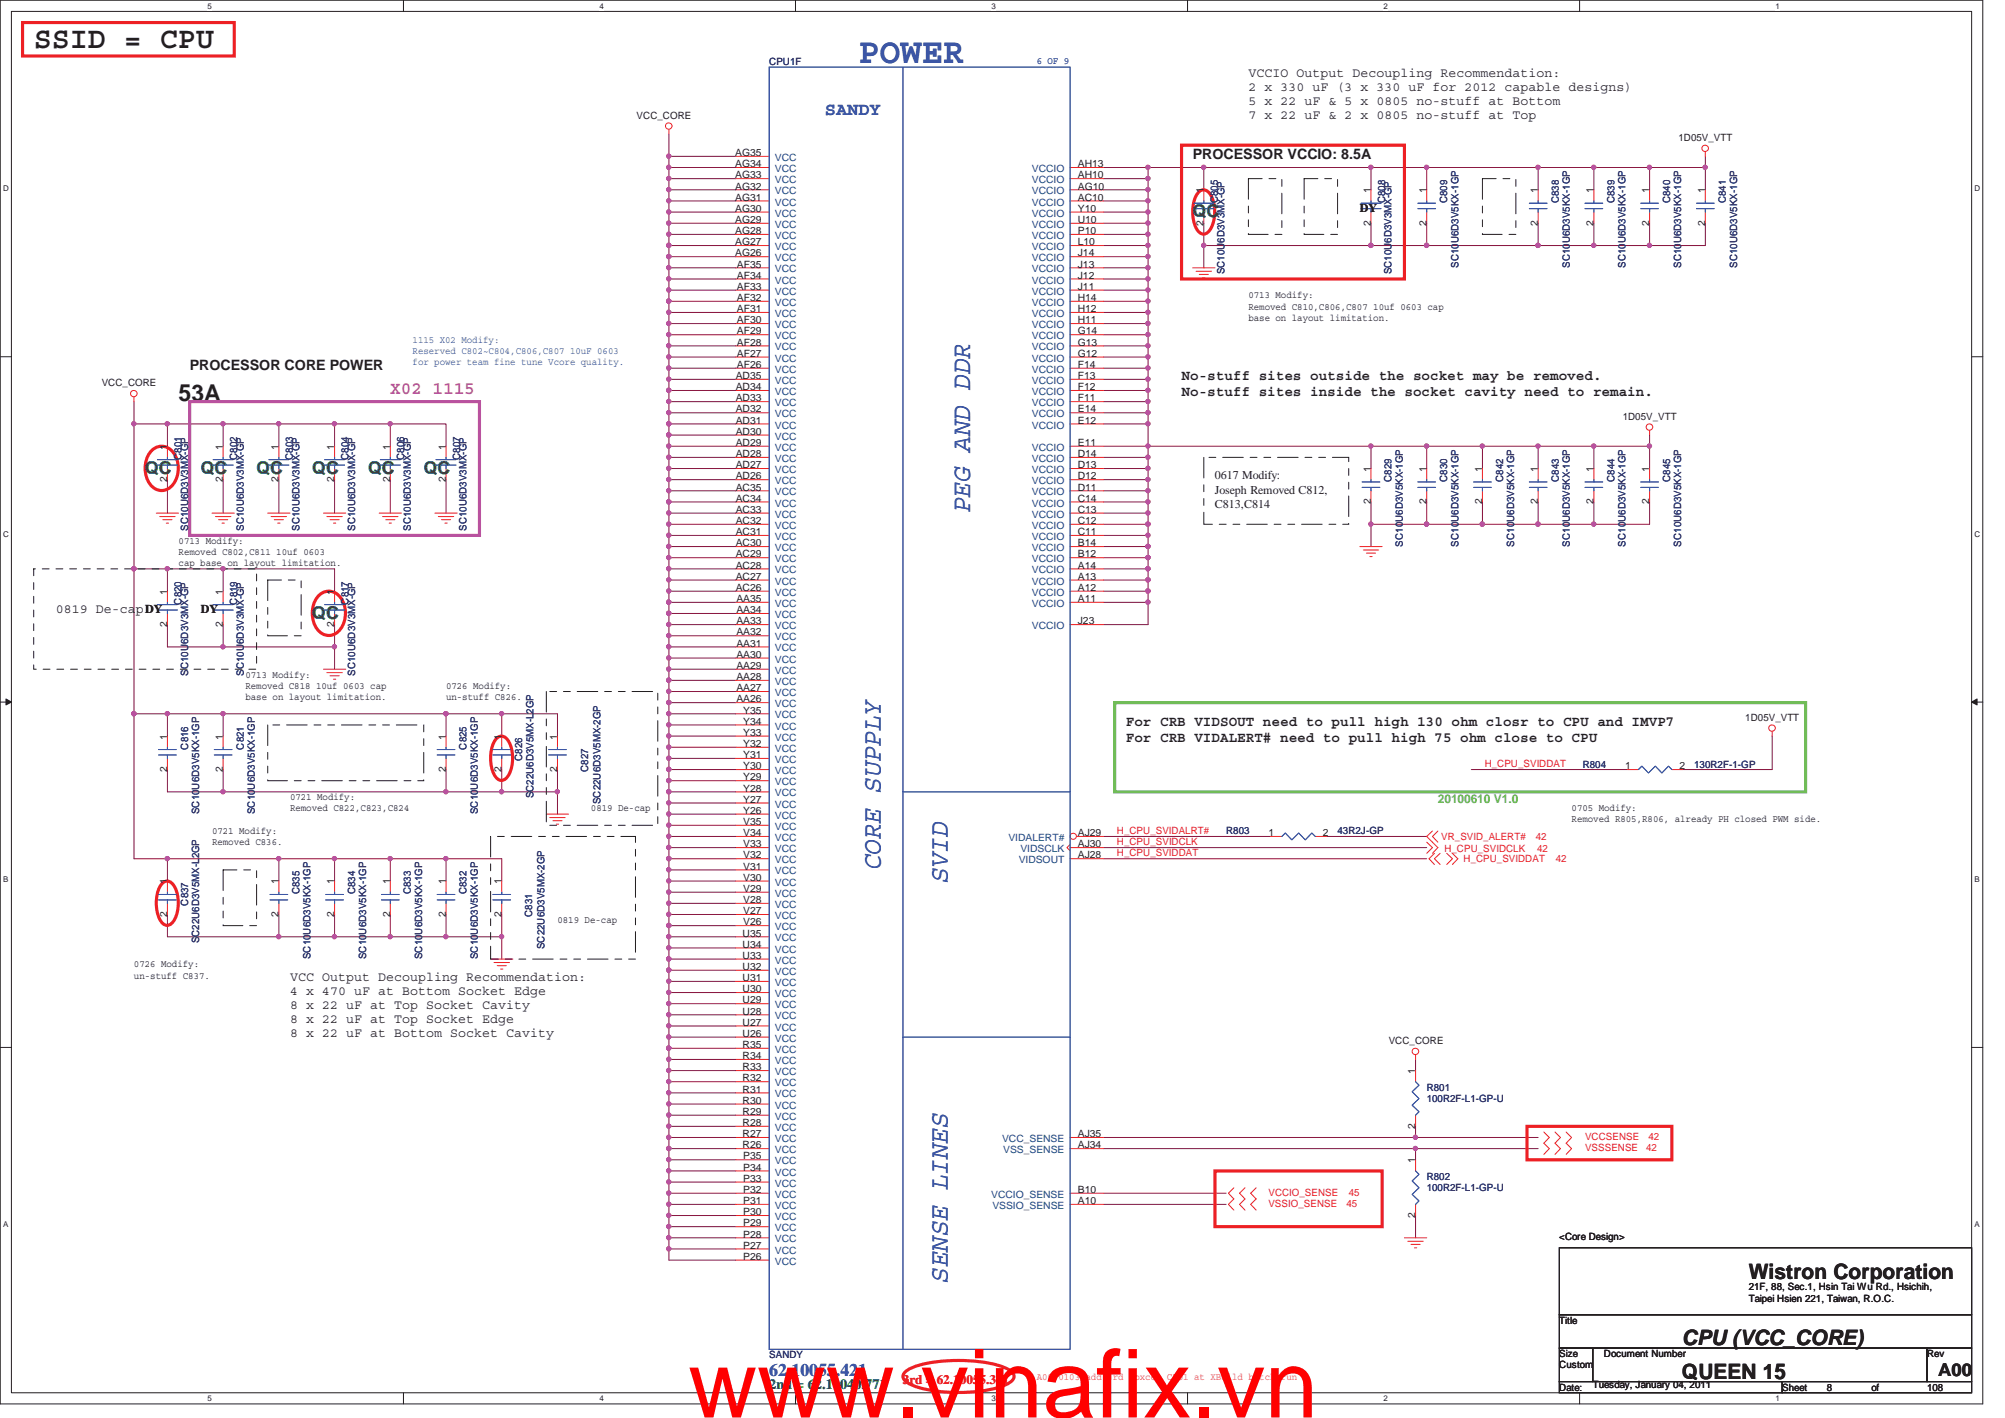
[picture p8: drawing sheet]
<svg xmlns="http://www.w3.org/2000/svg" width="297mm" height="210mm" viewBox="0 0 297 210" stroke-linecap="round" stroke-linejoin="round" font-family="sans-serif">
<defs><g id="words">
<text font-size="14.1" fill="#f00" x="102" y="209.9">www.vinafix.vn</text>
<text font-size="5.2" fill="#3953a4" x="127.2" y="9.4">POWER</text>
<text font-size="4.4" fill="#231f20" x="5" y="7.1">SSID = CPU</text>
<g font-size="3.9" fill="#3953a4">
<text x="143.7" y="76.2" transform="rotate(-90 143.7 76.2)">PEG AND DDR</text>
<text x="130.5" y="129" transform="rotate(-90 130.5 129)">CORE SUPPLY</text>
<text x="140.4" y="131" transform="rotate(-90 140.4 131)">SVID</text>
<text x="140.4" y="190.1" transform="rotate(-90 140.4 190.1)">SENSE LINES</text>
</g>
<text font-size="3.4" fill="#231f20" x="26.5" y="59.3">53A</text>
<g font-size="3.1" fill="#231f20">
<text x="259.1" y="189.4">Wistron Corporation</text>
<text x="249.2" y="199.2">CPU (VCC_CORE)</text>
<text x="249.2" y="204.2">QUEEN 15</text>
</g>
<g font-size="2.6" fill="#3953a4">
<text x="122.2" y="17.1">SANDY</text>
<text x="114" y="203.8">62.10055.421</text>
</g>
<g font-size="2.6" fill="#098040">
<text x="176.7" y="32.2">QC</text>
<text x="21.5" y="70.1">QC</text>
<text x="29.8" y="70.1">QC</text>
<text x="38" y="70.1">QC</text>
<text x="46.3" y="70.1">QC</text>
<text x="54.5" y="70.1">QC</text>
<text x="62.8" y="70.1">QC</text>
<text x="46.3" y="91.6">QC</text>
</g>
<text font-size="2.6" fill="#b9529f" x="57.8" y="58.3">X02 1115</text>
<text font-size="2.6" fill="#231f20" x="287.1" y="203.7">A00</text>
<g font-size="2.1" fill="#231f20">
<text x="176.7" y="23.5">PROCESSOR VCCIO: 8.5A</text>
<text x="28.1" y="54.9">PROCESSOR CORE POWER</text>
<text x="175" y="56.3">No-stuff sites outside the socket may be removed.</text>
<text x="175" y="58.6">No-stuff sites inside the socket cavity need to remain.</text>
<text x="166.8" y="107.4">For CRB VIDSOUT need to pull high 130 ohm closr to CPU and IMVP7</text>
<text x="166.8" y="109.8">For CRB VIDALERT# need to pull high 75 ohm close to CPU</text>
</g>
<text font-size="2.1" fill="#098040" x="114" y="205.7">2nd = 62.10040.771</text>
<g font-size="1.9" fill="#231f20">
<text x="185" y="11.5">VCCIO Output Decoupling Recommendation:</text>
<text x="185" y="13.5">2 x 330 uF (3 x 330 uF for 2012 capable designs)</text>
<text x="185" y="15.6">5 x 22 uF &amp; 5 x 0805 no-stuff at Bottom</text>
<text x="185" y="17.7">7 x 22 uF &amp; 2 x 0805 no-stuff at Top</text>
<text x="8.3" y="90.7">0819 De-capDY</text>
<text x="43" y="145.2">VCC Output Decoupling Recommendation:</text>
<text x="43" y="147.3">4 x 470 uF at Bottom Socket Edge</text>
<text x="43" y="149.3">8 x 22 uF at Top Socket Cavity</text>
<text x="43" y="151.4">8 x 22 uF at Top Socket Edge</text>
<text x="43" y="153.5">8 x 22 uF at Bottom Socket Cavity</text>
</g>
<text font-size="1.9" fill="#ed2024" x="133.8" y="204.9">3rd = 62.10055.321</text>
<g font-size="1.8" fill="#231f20">
<text x="201.5" y="31.4">DY</text>
<text x="180" y="71">0617 Modify:</text>
<text x="180" y="73.1">Joseph Removed C812,</text>
<text x="180" y="75.2">C813,C814</text>
<text x="29.8" y="90.8">DY</text>
</g>
<text font-size="1.8" fill="#69bd45" x="213" y="118.9">20100610 V1.0</text>
<g font-size="1.5" fill="#282973">
<text x="114" y="9.6">CPU1F</text>
<text x="180.4" y="30.1" transform="rotate(-90 180.4 30.1)">C805</text>
<text x="205.2" y="30.1" transform="rotate(-90 205.2 30.1)">C808</text>
<text x="214.4" y="30.1" transform="rotate(-90 214.4 30.1)">C809</text>
<text x="230.9" y="30.1" transform="rotate(-90 230.9 30.1)">C838</text>
<text x="239.2" y="30.1" transform="rotate(-90 239.2 30.1)">C839</text>
<text x="247.4" y="30.1" transform="rotate(-90 247.4 30.1)">C840</text>
<text x="255.7" y="30.1" transform="rotate(-90 255.7 30.1)">C841</text>
<text x="181.4" y="40.6" transform="rotate(-90 181.4 40.6)">SC10U6D3V3MX-GP</text>
<text x="206.2" y="40.6" transform="rotate(-90 206.2 40.6)">SC10U6D3V3MX-GP</text>
<text x="216.1" y="39.7" transform="rotate(-90 216.1 39.7)">SC10U6D3V5KX-1GP</text>
<text x="232.6" y="39.7" transform="rotate(-90 232.6 39.7)">SC10U6D3V5KX-1GP</text>
<text x="240.8" y="39.7" transform="rotate(-90 240.8 39.7)">SC10U6D3V5KX-1GP</text>
<text x="249.1" y="39.7" transform="rotate(-90 249.1 39.7)">SC10U6D3V5KX-1GP</text>
<text x="257.3" y="39.7" transform="rotate(-90 257.3 39.7)">SC10U6D3V5KX-1GP</text>
<text x="26.9" y="68.1" transform="rotate(-90 26.9 68.1)">C801</text>
<text x="35.1" y="68.1" transform="rotate(-90 35.1 68.1)">C802</text>
<text x="43.4" y="68.1" transform="rotate(-90 43.4 68.1)">C803</text>
<text x="51.6" y="68.1" transform="rotate(-90 51.6 68.1)">C804</text>
<text x="59.9" y="68.1" transform="rotate(-90 59.9 68.1)">C806</text>
<text x="68.2" y="68.1" transform="rotate(-90 68.2 68.1)">C807</text>
<text x="206.2" y="71.4" transform="rotate(-90 206.2 71.4)">C829</text>
<text x="214.4" y="71.4" transform="rotate(-90 214.4 71.4)">C830</text>
<text x="222.7" y="71.4" transform="rotate(-90 222.7 71.4)">C842</text>
<text x="230.9" y="71.4" transform="rotate(-90 230.9 71.4)">C843</text>
<text x="239.2" y="71.4" transform="rotate(-90 239.2 71.4)">C844</text>
<text x="247.4" y="71.4" transform="rotate(-90 247.4 71.4)">C845</text>
<text x="27.9" y="78.6" transform="rotate(-90 27.9 78.6)">SC10U6D3V3MX-GP</text>
<text x="36.1" y="78.6" transform="rotate(-90 36.1 78.6)">SC10U6D3V3MX-GP</text>
<text x="44.4" y="78.6" transform="rotate(-90 44.4 78.6)">SC10U6D3V3MX-GP</text>
<text x="52.6" y="78.6" transform="rotate(-90 52.6 78.6)">SC10U6D3V3MX-GP</text>
<text x="60.9" y="78.6" transform="rotate(-90 60.9 78.6)">SC10U6D3V3MX-GP</text>
<text x="69.1" y="78.6" transform="rotate(-90 69.1 78.6)">SC10U6D3V3MX-GP</text>
<text x="207.8" y="80.9" transform="rotate(-90 207.8 80.9)">SC10U6D3V5KX-1GP</text>
<text x="216.1" y="80.9" transform="rotate(-90 216.1 80.9)">SC10U6D3V5KX-1GP</text>
<text x="224.3" y="80.9" transform="rotate(-90 224.3 80.9)">SC10U6D3V5KX-1GP</text>
<text x="232.6" y="80.9" transform="rotate(-90 232.6 80.9)">SC10U6D3V5KX-1GP</text>
<text x="240.8" y="80.9" transform="rotate(-90 240.8 80.9)">SC10U6D3V5KX-1GP</text>
<text x="249.1" y="80.9" transform="rotate(-90 249.1 80.9)">SC10U6D3V5KX-1GP</text>
<text x="26.9" y="89.5" transform="rotate(-90 26.9 89.5)">C820</text>
<text x="35.1" y="89.5" transform="rotate(-90 35.1 89.5)">C819</text>
<text x="51.6" y="89.5" transform="rotate(-90 51.6 89.5)">C817</text>
<text x="27.9" y="100.1" transform="rotate(-90 27.9 100.1)">SC10U6D3V3MX-GP</text>
<text x="36.1" y="100.1" transform="rotate(-90 36.1 100.1)">SC10U6D3V3MX-GP</text>
<text x="52.6" y="100.1" transform="rotate(-90 52.6 100.1)">SC10U6D3V3MX-GP</text>
<text x="27.9" y="111" transform="rotate(-90 27.9 111)">C816</text>
<text x="36.1" y="111" transform="rotate(-90 36.1 111)">C821</text>
<text x="69.1" y="111" transform="rotate(-90 69.1 111)">C825</text>
<text x="77.4" y="112.6" transform="rotate(-90 77.4 112.6)">C826</text>
<text x="234.5" y="113.7">R804</text>
<text x="251" y="113.7">130R2F-1-GP</text>
<text x="79" y="118.2" transform="rotate(-90 79 118.2)">SC22U6D3V5MX-L2GP</text>
<text x="87.1" y="114.3" transform="rotate(-90 87.1 114.3)">C827</text>
<text x="88.9" y="119.1" transform="rotate(-90 88.9 119.1)">SC22U6D3V5MX-2GP</text>
<text x="29.5" y="120.6" transform="rotate(-90 29.5 120.6)">SC10U6D3V5KX-1GP</text>
<text x="37.8" y="120.6" transform="rotate(-90 37.8 120.6)">SC10U6D3V5KX-1GP</text>
<text x="70.8" y="120.6" transform="rotate(-90 70.8 120.6)">SC10U6D3V5KX-1GP</text>
<text x="181.6" y="123.6">R803</text>
<text x="198.2" y="123.6">43R2J-GP</text>
<text x="27.9" y="134.1" transform="rotate(-90 27.9 134.1)">C837</text>
<text x="44.4" y="132.5" transform="rotate(-90 44.4 132.5)">C835</text>
<text x="52.6" y="132.5" transform="rotate(-90 52.6 132.5)">C834</text>
<text x="60.9" y="132.5" transform="rotate(-90 60.9 132.5)">C833</text>
<text x="69.1" y="132.5" transform="rotate(-90 69.1 132.5)">C832</text>
<text x="78.9" y="135.8" transform="rotate(-90 78.9 135.8)">C831</text>
<text x="29.5" y="139.7" transform="rotate(-90 29.5 139.7)">SC22U6D3V5MX-L2GP</text>
<text x="46" y="142" transform="rotate(-90 46 142)">SC10U6D3V5KX-1GP</text>
<text x="54.3" y="142" transform="rotate(-90 54.3 142)">SC10U6D3V5KX-1GP</text>
<text x="62.5" y="142" transform="rotate(-90 62.5 142)">SC10U6D3V5KX-1GP</text>
<text x="70.8" y="142" transform="rotate(-90 70.8 142)">SC10U6D3V5KX-1GP</text>
<text x="80.7" y="140.5" transform="rotate(-90 80.7 140.5)">SC22U6D3V5MX-2GP</text>
<text x="211.4" y="161.5">R801</text>
<text x="211.4" y="163.2">100R2F-L1-GP-U</text>
<text x="211.4" y="174.7">R802</text>
<text x="211.4" y="176.4">100R2F-L1-GP-U</text>
<text x="114" y="201.2">SANDY</text>
</g>
<g font-size="1.5" fill="#3953a4">
<text x="153.6" y="9.5">6 OF 9</text>
<text x="61.1" y="50.8">1115 X02 Modify:</text>
<text x="61.1" y="52.4">Reserved C802~C804,C806,C807 10uF 0603</text>
<text x="61.1" y="54.1">for power team fine tune Vcore quality.</text>
</g>
<g font-size="1.5" fill="#231f20">
<text x="94.3" y="17.6">VCC_CORE</text>
<text x="108.9" y="23.1">AG35</text>
<text x="248.7" y="20.9">1D05V_VTT</text>
<text x="108.9" y="24.8">AG34</text>
<text x="108.9" y="26.4">AG33</text>
<text x="108.9" y="28.1">AG32</text>
<text x="108.9" y="29.7">AG31</text>
<text x="159.7" y="24.8">AH13</text>
<text x="159.7" y="26.4">AH10</text>
<text x="159.7" y="28.1">AG10</text>
<text x="159.7" y="29.7">AC10</text>
<text x="178.3" y="28.6" transform="rotate(-90 178.3 28.6)">1</text>
<text x="203.1" y="28.6" transform="rotate(-90 203.1 28.6)">1</text>
<text x="211.3" y="28.6" transform="rotate(-90 211.3 28.6)">1</text>
<text x="227.8" y="28.6" transform="rotate(-90 227.8 28.6)">1</text>
<text x="236.1" y="28.6" transform="rotate(-90 236.1 28.6)">1</text>
<text x="244.3" y="28.6" transform="rotate(-90 244.3 28.6)">1</text>
<text x="252.6" y="28.6" transform="rotate(-90 252.6 28.6)">1</text>
<text x="108.9" y="31.4">AG30</text>
<text x="108.9" y="33">AG29</text>
<text x="108.9" y="34.7">AG28</text>
<text x="159.7" y="31.4">Y10</text>
<text x="159.7" y="33">U10</text>
<text x="159.7" y="34.7">P10</text>
<text x="178.3" y="33.4" transform="rotate(-90 178.3 33.4)">2</text>
<text x="203.1" y="33.4" transform="rotate(-90 203.1 33.4)">2</text>
<text x="211.3" y="33.4" transform="rotate(-90 211.3 33.4)">2</text>
<text x="227.8" y="33.4" transform="rotate(-90 227.8 33.4)">2</text>
<text x="236.1" y="33.4" transform="rotate(-90 236.1 33.4)">2</text>
<text x="244.3" y="33.4" transform="rotate(-90 244.3 33.4)">2</text>
<text x="252.6" y="33.4" transform="rotate(-90 252.6 33.4)">2</text>
<text x="108.9" y="36.3">AG27</text>
<text x="108.9" y="38">AG26</text>
<text x="109.2" y="39.6">AF35</text>
<text x="109.2" y="41.3">AF34</text>
<text x="159.7" y="36.3">L10</text>
<text x="159.7" y="38">J14</text>
<text x="159.7" y="39.6">J13</text>
<text x="159.7" y="41.3">J12</text>
<text x="109.2" y="42.9">AF33</text>
<text x="109.2" y="44.6">AF32</text>
<text x="109.2" y="46.2">AF31</text>
<text x="109.2" y="47.9">AF30</text>
<text x="159.7" y="42.9">J11</text>
<text x="159.7" y="44.6">H14</text>
<text x="159.7" y="46.2">H12</text>
<text x="159.7" y="47.9">H11</text>
<text x="185" y="44.2">0713 Modify:</text>
<text x="185" y="45.8">Removed C810,C806,C807 10uf 0603 cap</text>
<text x="185" y="47.5">base on layout limitation.</text>
<text x="109.2" y="49.5">AF29</text>
<text x="109.2" y="51.2">AF28</text>
<text x="109.2" y="52.8">AF27</text>
<text x="159.7" y="52.8">G12</text>
<text x="159.7" y="49.5">G14</text>
<text x="159.7" y="51.2">G13</text>
<text x="15.1" y="57.2">VCC_CORE</text>
<text x="109" y="56.1">AD35</text>
<text x="109" y="57.8">AD34</text>
<text x="109" y="59.4">AD33</text>
<text x="109.2" y="54.5">AF26</text>
<text x="159.7" y="54.5">F14</text>
<text x="159.7" y="56.1">F13</text>
<text x="159.7" y="57.8">F12</text>
<text x="159.7" y="59.4">F11</text>
<text x="109" y="61.1">AD32</text>
<text x="109" y="62.7">AD31</text>
<text x="109" y="64.4">AD30</text>
<text x="159.7" y="61.1">E14</text>
<text x="159.7" y="62.7">E12</text>
<text x="240.4" y="62.1">1D05V_VTT</text>
<text x="24.8" y="71.4" transform="rotate(-90 24.8 71.4)">2</text>
<text x="24.8" y="66.6" transform="rotate(-90 24.8 66.6)">1</text>
<text x="33" y="71.4" transform="rotate(-90 33 71.4)">2</text>
<text x="33" y="66.6" transform="rotate(-90 33 66.6)">1</text>
<text x="41.3" y="71.4" transform="rotate(-90 41.3 71.4)">2</text>
<text x="41.3" y="66.6" transform="rotate(-90 41.3 66.6)">1</text>
<text x="49.5" y="71.4" transform="rotate(-90 49.5 71.4)">2</text>
<text x="49.5" y="66.6" transform="rotate(-90 49.5 66.6)">1</text>
<text x="57.8" y="71.4" transform="rotate(-90 57.8 71.4)">2</text>
<text x="57.8" y="66.6" transform="rotate(-90 57.8 66.6)">1</text>
<text x="66" y="71.4" transform="rotate(-90 66 71.4)">2</text>
<text x="66" y="66.6" transform="rotate(-90 66 66.6)">1</text>
<text x="109" y="66">AD29</text>
<text x="109" y="67.7">AD28</text>
<text x="109" y="69.3">AD27</text>
<text x="109" y="71">AD26</text>
<text x="159.7" y="66">E11</text>
<text x="159.7" y="67.7">D14</text>
<text x="159.7" y="69.3">D13</text>
<text x="159.7" y="71">D12</text>
<text x="203.1" y="69.9" transform="rotate(-90 203.1 69.9)">1</text>
<text x="211.3" y="69.9" transform="rotate(-90 211.3 69.9)">1</text>
<text x="219.6" y="69.9" transform="rotate(-90 219.6 69.9)">1</text>
<text x="227.8" y="69.9" transform="rotate(-90 227.8 69.9)">1</text>
<text x="236.1" y="69.9" transform="rotate(-90 236.1 69.9)">1</text>
<text x="244.3" y="69.9" transform="rotate(-90 244.3 69.9)">1</text>
<text x="109" y="72.6">AC35</text>
<text x="109" y="74.3">AC34</text>
<text x="109" y="75.9">AC33</text>
<text x="109" y="77.6">AC32</text>
<text x="159.7" y="77.6">C12</text>
<text x="159.7" y="72.6">D11</text>
<text x="159.7" y="74.3">C14</text>
<text x="159.7" y="75.9">C13</text>
<text x="203.1" y="74.7" transform="rotate(-90 203.1 74.7)">2</text>
<text x="211.3" y="74.7" transform="rotate(-90 211.3 74.7)">2</text>
<text x="219.6" y="74.7" transform="rotate(-90 219.6 74.7)">2</text>
<text x="227.8" y="74.7" transform="rotate(-90 227.8 74.7)">2</text>
<text x="236.1" y="74.7" transform="rotate(-90 236.1 74.7)">2</text>
<text x="244.3" y="74.7" transform="rotate(-90 244.3 74.7)">2</text>
<text x="26.5" y="80.5">0713 Modify:</text>
<text x="26.5" y="82.2">Removed C802,C811 10uf 0603</text>
<text x="26.5" y="83.8">cap base on layout limitation.</text>
<text x="109" y="79.2">AC31</text>
<text x="109" y="80.9">AC30</text>
<text x="109" y="82.5">AC29</text>
<text x="159.7" y="79.2">C11</text>
<text x="159.7" y="80.9">B14</text>
<text x="159.7" y="82.5">B12</text>
<text x="24.8" y="88" transform="rotate(-90 24.8 88)">1</text>
<text x="33" y="88" transform="rotate(-90 33 88)">1</text>
<text x="49.5" y="88" transform="rotate(-90 49.5 88)">1</text>
<text x="109" y="84.2">AC28</text>
<text x="109" y="85.8">AC27</text>
<text x="109" y="87.5">AC26</text>
<text x="109.1" y="89.2">AA35</text>
<text x="159.7" y="84.2">A14</text>
<text x="159.7" y="85.8">A13</text>
<text x="159.7" y="87.5">A12</text>
<text x="159.7" y="89.2">A11</text>
<text x="24.8" y="92.8" transform="rotate(-90 24.8 92.8)">2</text>
<text x="33" y="92.8" transform="rotate(-90 33 92.8)">2</text>
<text x="49.5" y="92.8" transform="rotate(-90 49.5 92.8)">2</text>
<text x="109.1" y="90.8">AA34</text>
<text x="109.1" y="92.5">AA33</text>
<text x="109.1" y="94.1">AA32</text>
<text x="109.1" y="95.8">AA31</text>
<text x="159.7" y="92.5">J23</text>
<text x="36.4" y="100.3">0713 Modify:</text>
<text x="36.4" y="102">Removed C818 10uf 0603 cap</text>
<text x="66.1" y="102">0726 Modify:</text>
<text x="109.1" y="97.4">AA30</text>
<text x="109.1" y="99.1">AA29</text>
<text x="109.1" y="100.7">AA28</text>
<text x="36.4" y="103.6">base on layout limitation.</text>
<text x="66.1" y="103.6">un-stuff C826.</text>
<text x="109.1" y="102.4">AA27</text>
<text x="109.1" y="104">AA26</text>
<text x="110.1" y="105.7">Y35</text>
<text x="110.1" y="107.3">Y34</text>
<text x="258.6" y="106.7">1D05V_VTT</text>
<text x="24.8" y="109.5" transform="rotate(-90 24.8 109.5)">1</text>
<text x="33" y="109.5" transform="rotate(-90 33 109.5)">1</text>
<text x="66" y="109.5" transform="rotate(-90 66 109.5)">1</text>
<text x="74.3" y="109.5" transform="rotate(-90 74.3 109.5)">1</text>
<text x="82.5" y="109.5" transform="rotate(-90 82.5 109.5)">1</text>
<text x="110.1" y="109">Y33</text>
<text x="110.1" y="110.6">Y32</text>
<text x="110.1" y="112.3">Y31</text>
<text x="110.1" y="113.9">Y30</text>
<text x="240.7" y="113.9">1</text>
<text x="248.8" y="113.9">2</text>
<text x="24.8" y="114.3" transform="rotate(-90 24.8 114.3)">2</text>
<text x="33" y="114.3" transform="rotate(-90 33 114.3)">2</text>
<text x="43" y="118.5">0721 Modify:</text>
<text x="66" y="114.3" transform="rotate(-90 66 114.3)">2</text>
<text x="74.3" y="114.3" transform="rotate(-90 74.3 114.3)">2</text>
<text x="82.5" y="114.3" transform="rotate(-90 82.5 114.3)">2</text>
<text x="110.1" y="115.6">Y29</text>
<text x="110.1" y="117.2">Y28</text>
<text x="110.1" y="118.9">Y27</text>
<text x="31.4" y="123.4">0721 Modify:</text>
<text x="31.4" y="125.1">Removed C836.</text>
<text x="43" y="120.1">Removed C822,C823,C824</text>
<text x="87.5" y="120.1">0819 De-cap</text>
<text x="110.1" y="120.5">Y26</text>
<text x="110.1" y="122.2">V35</text>
<text x="110.1" y="123.8">V34</text>
<text x="110.1" y="125.5">V33</text>
<text x="159.7" y="125.5">AJ30</text>
<text x="159.7" y="123.8">AJ29</text>
<text x="187.9" y="123.8">1</text>
<text x="196" y="123.8">2</text>
<text x="232.8" y="120.1">0705 Modify:</text>
<text x="232.8" y="121.8">Removed R805,R806, already PH closed PWM side.</text>
<text x="24.8" y="131" transform="rotate(-90 24.8 131)">1</text>
<text x="41.3" y="131" transform="rotate(-90 41.3 131)">1</text>
<text x="49.5" y="131" transform="rotate(-90 49.5 131)">1</text>
<text x="57.8" y="131" transform="rotate(-90 57.8 131)">1</text>
<text x="66" y="131" transform="rotate(-90 66 131)">1</text>
<text x="74.3" y="131" transform="rotate(-90 74.3 131)">1</text>
<text x="110.1" y="127.1">V32</text>
<text x="110.1" y="128.8">V31</text>
<text x="110.1" y="130.4">V30</text>
<text x="159.7" y="127.1">AJ28</text>
<text x="24.8" y="135.8" transform="rotate(-90 24.8 135.8)">2</text>
<text x="41.3" y="135.8" transform="rotate(-90 41.3 135.8)">2</text>
<text x="49.5" y="135.8" transform="rotate(-90 49.5 135.8)">2</text>
<text x="57.8" y="135.8" transform="rotate(-90 57.8 135.8)">2</text>
<text x="66" y="135.8" transform="rotate(-90 66 135.8)">2</text>
<text x="74.3" y="135.8" transform="rotate(-90 74.3 135.8)">2</text>
<text x="82.6" y="136.6">0819 De-cap</text>
<text x="110.1" y="132.1">V29</text>
<text x="110.1" y="133.7">V28</text>
<text x="110.1" y="135.4">V27</text>
<text x="110.1" y="137">V26</text>
<text x="19.9" y="143.3">0726 Modify:</text>
<text x="110" y="138.7">U35</text>
<text x="110" y="140.3">U34</text>
<text x="110" y="142">U33</text>
<text x="110" y="143.6">U32</text>
<text x="19.9" y="144.9">un-stuff C837.</text>
<text x="110" y="145.3">U31</text>
<text x="110" y="146.9">U30</text>
<text x="110" y="148.6">U29</text>
<text x="110" y="150.2">U28</text>
<text x="110" y="151.9">U27</text>
<text x="110" y="153.5">U26</text>
<text x="110" y="155.2">R35</text>
<text x="205.7" y="154.6">VCC_CORE</text>
<text x="110" y="156.8">R34</text>
<text x="110" y="158.5">R33</text>
<text x="110" y="160.1">R32</text>
<text x="110" y="161.8">R31</text>
<text x="209.7" y="159" transform="rotate(-90 209.7 159)">1</text>
<text x="110" y="163.4">R30</text>
<text x="110" y="165.1">R29</text>
<text x="110" y="166.7">R28</text>
<text x="209.7" y="167.1" transform="rotate(-90 209.7 167.1)">2</text>
<text x="110" y="168.4">R27</text>
<text x="110" y="170">R26</text>
<text x="110.1" y="171.7">P35</text>
<text x="110.1" y="173.4">P34</text>
<text x="159.7" y="170">AJ34</text>
<text x="159.7" y="168.4">AJ35</text>
<text x="209.7" y="172.3" transform="rotate(-90 209.7 172.3)">1</text>
<text x="110.1" y="175">P33</text>
<text x="110.1" y="176.7">P32</text>
<text x="110.1" y="178.3">P31</text>
<text x="110.1" y="180">P30</text>
<text x="159.7" y="176.7">B10</text>
<text x="159.7" y="178.3">A10</text>
<text x="110.1" y="181.6">P29</text>
<text x="110.1" y="183.3">P28</text>
<text x="110.1" y="184.9">P27</text>
<text x="209.7" y="180.3" transform="rotate(-90 209.7 180.3)">2</text>
<text x="231" y="183.7">&lt;Core Design&gt;</text>
<text x="110.1" y="186.6">P26</text>
<text x="259.1" y="191.1">21F, 88, Sec.1, Hsin Tai Wu Rd., Hsichih,</text>
<text x="231" y="196">Title</text>
<text x="259.1" y="192.8">Taipei Hsien 221, Taiwan, R.O.C.</text>
<text x="231" y="202.6">Custom</text>
<text x="231" y="201">Size</text>
<text x="237.6" y="201">Document Number</text>
<text x="285.5" y="201">Rev</text>
<text x="231" y="205.9">Date:</text>
<text x="236" y="205.6">Tuesday, January 04, 2011</text>
<text x="264" y="205.9">Sheet</text>
<text x="270.6" y="205.9">8</text>
<text x="277.2" y="205.9">of</text>
<text x="285.5" y="205.9">108</text>
</g>
<g font-size="1.5" fill="#1d437e">
<text x="114.8" y="23.8">VCC</text>
<text x="114.8" y="25.5">VCC</text>
<text x="114.8" y="27.1">VCC</text>
<text x="114.8" y="28.8">VCC</text>
<text x="152.9" y="25.5">VCCIO</text>
<text x="152.9" y="27.1">VCCIO</text>
<text x="152.9" y="28.8">VCCIO</text>
<text x="114.8" y="30.4">VCC</text>
<text x="114.8" y="32.1">VCC</text>
<text x="114.8" y="33.7">VCC</text>
<text x="114.8" y="35.4">VCC</text>
<text x="152.9" y="30.4">VCCIO</text>
<text x="152.9" y="32.1">VCCIO</text>
<text x="152.9" y="33.7">VCCIO</text>
<text x="152.9" y="35.4">VCCIO</text>
<text x="114.8" y="37">VCC</text>
<text x="114.8" y="38.7">VCC</text>
<text x="114.8" y="40.3">VCC</text>
<text x="114.8" y="42">VCC</text>
<text x="152.9" y="37">VCCIO</text>
<text x="152.9" y="38.7">VCCIO</text>
<text x="152.9" y="40.3">VCCIO</text>
<text x="152.9" y="42">VCCIO</text>
<text x="114.8" y="43.6">VCC</text>
<text x="114.8" y="45.3">VCC</text>
<text x="114.8" y="46.9">VCC</text>
<text x="152.9" y="43.6">VCCIO</text>
<text x="152.9" y="45.3">VCCIO</text>
<text x="152.9" y="46.9">VCCIO</text>
<text x="114.8" y="48.6">VCC</text>
<text x="114.8" y="50.2">VCC</text>
<text x="114.8" y="51.9">VCC</text>
<text x="114.8" y="53.5">VCC</text>
<text x="152.9" y="53.5">VCCIO</text>
<text x="152.9" y="48.6">VCCIO</text>
<text x="152.9" y="50.2">VCCIO</text>
<text x="152.9" y="51.9">VCCIO</text>
<text x="114.8" y="55.2">VCC</text>
<text x="114.8" y="56.9">VCC</text>
<text x="114.8" y="58.5">VCC</text>
<text x="152.9" y="55.2">VCCIO</text>
<text x="152.9" y="56.9">VCCIO</text>
<text x="152.9" y="58.5">VCCIO</text>
<text x="114.8" y="60.2">VCC</text>
<text x="114.8" y="61.8">VCC</text>
<text x="114.8" y="63.5">VCC</text>
<text x="114.8" y="65.1">VCC</text>
<text x="152.9" y="60.2">VCCIO</text>
<text x="152.9" y="61.8">VCCIO</text>
<text x="152.9" y="63.5">VCCIO</text>
<text x="114.8" y="66.8">VCC</text>
<text x="114.8" y="68.4">VCC</text>
<text x="114.8" y="70.1">VCC</text>
<text x="114.8" y="71.7">VCC</text>
<text x="152.9" y="66.8">VCCIO</text>
<text x="152.9" y="68.4">VCCIO</text>
<text x="152.9" y="70.1">VCCIO</text>
<text x="152.9" y="71.7">VCCIO</text>
<text x="114.8" y="73.4">VCC</text>
<text x="114.8" y="75">VCC</text>
<text x="114.8" y="76.7">VCC</text>
<text x="152.9" y="73.4">VCCIO</text>
<text x="152.9" y="75">VCCIO</text>
<text x="152.9" y="76.7">VCCIO</text>
<text x="114.8" y="78.3">VCC</text>
<text x="114.8" y="80">VCC</text>
<text x="114.8" y="81.6">VCC</text>
<text x="114.8" y="83.3">VCC</text>
<text x="152.9" y="78.3">VCCIO</text>
<text x="152.9" y="80">VCCIO</text>
<text x="152.9" y="81.6">VCCIO</text>
<text x="152.9" y="83.3">VCCIO</text>
<text x="114.8" y="84.9">VCC</text>
<text x="114.8" y="86.6">VCC</text>
<text x="114.8" y="88.2">VCC</text>
<text x="114.8" y="89.9">VCC</text>
<text x="152.9" y="84.9">VCCIO</text>
<text x="152.9" y="86.6">VCCIO</text>
<text x="152.9" y="88.2">VCCIO</text>
<text x="152.9" y="89.9">VCCIO</text>
<text x="114.8" y="91.5">VCC</text>
<text x="114.8" y="93.2">VCC</text>
<text x="114.8" y="94.8">VCC</text>
<text x="152.9" y="93.2">VCCIO</text>
<text x="114.8" y="96.5">VCC</text>
<text x="114.8" y="98.1">VCC</text>
<text x="114.8" y="99.8">VCC</text>
<text x="114.8" y="101.4">VCC</text>
<text x="114.8" y="103.1">VCC</text>
<text x="114.8" y="104.7">VCC</text>
<text x="114.8" y="106.4">VCC</text>
<text x="114.8" y="108">VCC</text>
<text x="114.8" y="109.7">VCC</text>
<text x="114.8" y="111.3">VCC</text>
<text x="114.8" y="113">VCC</text>
<text x="114.8" y="114.6">VCC</text>
<text x="114.8" y="116.3">VCC</text>
<text x="114.8" y="117.9">VCC</text>
<text x="114.8" y="119.6">VCC</text>
<text x="114.8" y="121.2">VCC</text>
<text x="114.8" y="122.9">VCC</text>
<text x="114.8" y="124.5">VCC</text>
<text x="149.4" y="124.5">VIDALERT#</text>
<text x="114.8" y="126.2">VCC</text>
<text x="114.8" y="127.8">VCC</text>
<text x="114.8" y="129.5">VCC</text>
<text x="114.8" y="131.1">VCC</text>
<text x="150.9" y="127.8">VIDSOUT</text>
<text x="151.2" y="126.2">VIDSCLK</text>
<text x="114.8" y="132.8">VCC</text>
<text x="114.8" y="134.4">VCC</text>
<text x="114.8" y="136.1">VCC</text>
<text x="114.8" y="137.7">VCC</text>
<text x="114.8" y="139.4">VCC</text>
<text x="114.8" y="141.1">VCC</text>
<text x="114.8" y="142.7">VCC</text>
<text x="114.8" y="144.4">VCC</text>
<text x="114.8" y="146">VCC</text>
<text x="114.8" y="147.7">VCC</text>
<text x="114.8" y="149.3">VCC</text>
<text x="114.8" y="151">VCC</text>
<text x="114.8" y="152.6">VCC</text>
<text x="114.8" y="154.3">VCC</text>
<text x="114.8" y="155.9">VCC</text>
<text x="114.8" y="157.6">VCC</text>
<text x="114.8" y="159.2">VCC</text>
<text x="114.8" y="160.9">VCC</text>
<text x="114.8" y="162.5">VCC</text>
<text x="114.8" y="164.2">VCC</text>
<text x="114.8" y="165.8">VCC</text>
<text x="114.8" y="167.5">VCC</text>
<text x="114.8" y="169.1">VCC</text>
<text x="114.8" y="170.8">VCC</text>
<text x="114.8" y="172.4">VCC</text>
<text x="148.5" y="169.1">VCC_SENSE</text>
<text x="148.6" y="170.8">VSS_SENSE</text>
<text x="114.8" y="174.1">VCC</text>
<text x="114.8" y="175.7">VCC</text>
<text x="114.8" y="177.4">VCC</text>
<text x="114.8" y="179">VCC</text>
<text x="146.9" y="177.4">VCCIO_SENSE</text>
<text x="147" y="179">VSSIO_SENSE</text>
<text x="114.8" y="180.7">VCC</text>
<text x="114.8" y="182.3">VCC</text>
<text x="114.8" y="184">VCC</text>
<text x="114.8" y="185.6">VCC</text>
<text x="114.8" y="187.3">VCC</text>
</g>
<g font-size="1.5" fill="#ed2024">
<text x="220" y="113.6">H_CPU_SVIDDAT</text>
<text x="165.5" y="125.2">H_CPU_SVIDCLK</text>
<text x="165.5" y="123.5">H_CPU_SVIDALRT#</text>
<text x="213.5" y="124.4">VR_SVID_ALERT#</text>
<text x="227.5" y="124.4">42</text>
<text x="165.5" y="126.8">H_CPU_SVIDDAT</text>
<text x="214" y="126.2">H_CPU_SVIDCLK</text>
<text x="216.8" y="127.7">H_CPU_SVIDDAT</text>
<text x="227.7" y="126.2">42</text>
<text x="230.5" y="127.7">42</text>
<text x="234.8" y="168.8">VCCSENSE</text>
<text x="234.8" y="170.5">VSSSENSE</text>
<text x="243.9" y="170.5">42</text>
<text x="244.2" y="168.8">42</text>
<text x="187.9" y="177.1">VCCIO_SENSE</text>
<text x="187.9" y="178.7">VSSIO_SENSE</text>
<text x="199.5" y="178.7">45</text>
<text x="199.8" y="177.1">45</text>
</g>
<text font-size="1.5" fill="#f57f20" x="153.6" y="204.3">A00 0103 add 3rd foxcon CPU1 at XBuild batch run</text>
<g font-size="1.2" fill="#231f20">
<text x="30.7" y="1.3">5</text>
<text x="88.8" y="1.3">4</text>
<text x="146.9" y="1.3">3</text>
<text x="205" y="1.3">2</text>
<text x="263.1" y="1.3">1</text>
<text x=".5" y="28.3">D</text>
<text x="292.5" y="28.3">D</text>
<text x=".5" y="79.5">C</text>
<text x="292.5" y="79.5">C</text>
<text x=".5" y="130.6">B</text>
<text x="292.5" y="130.6">B</text>
<text x=".5" y="181.7">A</text>
<text x="292.5" y="181.7">A</text>
<text x="30.7" y="207.5">5</text>
<text x="88.8" y="207.5">4</text>
<text x="146.9" y="207.5">3</text>
<text x="205" y="207.5">2</text>
<text x="263.1" y="207.5">1</text>
</g>
</g></defs>
<path d="M0 0h293.7v207.9h-293.7zM1.7 1.7h290.4v204.5h-290.4z" fill="none" stroke="#231f20" stroke-width=".15"/>
<g fill="#fff">
<path d="M30.7 .3h.6v1.3h-.6z"/>
<path d="M30.7 206.5h.6v1.3h-.6z"/>
</g>
<path d="M59.8 0v1.7M59.8 206.2v1.7" fill="none" stroke="#231f20" stroke-width=".15"/>
<g fill="#fff">
<path d="M88.8 .3h.6v1.3h-.6z"/>
<path d="M88.8 206.5h.6v1.3h-.6z"/>
</g>
<path d="M117.9 0v1.7M117.9 206.2v1.7" fill="none" stroke="#231f20" stroke-width=".15"/>
<g fill="#fff">
<path d="M146.9 .3h.6v1.3h-.6z"/>
<path d="M146.9 206.5h.6v1.3h-.6z"/>
</g>
<path d="M175.9 0v1.7M175.9 206.2v1.7" fill="none" stroke="#231f20" stroke-width=".15"/>
<g fill="#fff">
<path d="M205 .3h.6v1.3h-.6z"/>
<path d="M205 206.5h.6v1.3h-.6z"/>
</g>
<path d="M234 0v1.7M234 206.2v1.7" fill="none" stroke="#231f20" stroke-width=".15"/>
<g fill="#fff">
<path d="M263.1 .3h.5v1.3h-.5z"/>
<path d="M263.1 206.5h.5v1.3h-.5z"/>
<path d="M.5 27.3h.8v1.3h-.8z"/>
<path d="M292.5 27.3h.8v1.3h-.8z"/>
<path d="M.5 78.4h.8v1.3h-.8z"/>
<path d="M292.5 78.4h.8v1.3h-.8z"/>
</g>
<path d="M0 52.8h1.7M292.1 52.8h1.6" fill="none" stroke="#231f20" stroke-width=".15"/>
<g fill="#fff">
<path d="M.5 129.5h.7v1.3h-.7z"/>
<path d="M292.5 129.5h.7v1.3h-.7z"/>
</g>
<path d="M0 104h1.7M292.1 104h1.6" fill="none" stroke="#231f20" stroke-width=".15"/>
<path d="M.9 103.5l.8 .5-.8 .4z" fill="#231f20"/>
<path d="M.9 103.5l.8 .5-.8 .4z" fill="none" stroke="#231f20" stroke-width=".15"/>
<path d="M292.1 104l.8-.5v.9z" fill="#231f20"/>
<path d="M292.1 104l.8-.5v.9z" fill="none" stroke="#231f20" stroke-width=".15"/>
<g fill="#fff">
<path d="M.5 180.7h.7v1.3h-.7z"/>
<path d="M292.5 180.7h.7v1.3h-.7z"/>
</g>
<path d="M0 155.1h1.7M292.1 155.1h1.6" fill="none" stroke="#231f20" stroke-width=".15"/>
<path d="M99.1 19.9v3.3M99.1 186.6h9.9M99.1 185h9.9" fill="none" stroke="#7f1442" stroke-width=".15"/>
<circle cx="99.1" cy="184.9" r=".32" fill="#b9529f"/>
<circle cx="99.1" cy="184.9" r=".32" fill="none" stroke="#b9529f" stroke-width=".15"/>
<path d="M99.1 185v1.6M109 181.6h-9.9v1.7h9.9" fill="none" stroke="#7f1442" stroke-width=".15"/>
<circle cx="99.1" cy="181.6" r=".32" fill="#b9529f"/>
<circle cx="99.1" cy="181.6" r=".32" fill="none" stroke="#b9529f" stroke-width=".15"/>
<path d="M109 180h-9.9v1.6" fill="none" stroke="#7f1442" stroke-width=".15"/>
<circle cx="99.1" cy="180" r=".32" fill="#b9529f"/>
<circle cx="99.1" cy="180" r=".32" fill="none" stroke="#b9529f" stroke-width=".15"/>
<path d="M109 178.3h-9.9v1.7" fill="none" stroke="#7f1442" stroke-width=".15"/>
<circle cx="99.1" cy="178.3" r=".32" fill="#b9529f"/>
<circle cx="99.1" cy="178.3" r=".32" fill="none" stroke="#b9529f" stroke-width=".15"/>
<path d="M109 176.7h-9.9v1.6" fill="none" stroke="#7f1442" stroke-width=".15"/>
<circle cx="99.1" cy="176.7" r=".32" fill="#b9529f"/>
<circle cx="99.1" cy="176.7" r=".32" fill="none" stroke="#b9529f" stroke-width=".15"/>
<path d="M109 175h-9.9v1.7" fill="none" stroke="#7f1442" stroke-width=".15"/>
<circle cx="99.1" cy="175" r=".32" fill="#b9529f"/>
<circle cx="99.1" cy="175" r=".32" fill="none" stroke="#b9529f" stroke-width=".15"/>
<path d="M99.1 163.5h9.9M99.1 173.4h9.9M99.1 161.8h9.9M99.1 171.7h9.9M99.1 170.1h9.9" fill="none" stroke="#7f1442" stroke-width=".15"/>
<circle cx="99.1" cy="170.1" r=".32" fill="#b9529f"/>
<circle cx="99.1" cy="170.1" r=".32" fill="none" stroke="#b9529f" stroke-width=".15"/>
<path d="M99.1 168.4h9.9" fill="none" stroke="#7f1442" stroke-width=".15"/>
<circle cx="99.1" cy="168.4" r=".32" fill="#b9529f"/>
<circle cx="99.1" cy="168.4" r=".32" fill="none" stroke="#b9529f" stroke-width=".15"/>
<path d="M99.1 165.1h9.9M109 166.8h-9.9v1.6" fill="none" stroke="#7f1442" stroke-width=".15"/>
<circle cx="99.1" cy="166.8" r=".32" fill="#b9529f"/>
<circle cx="99.1" cy="166.8" r=".32" fill="none" stroke="#b9529f" stroke-width=".15"/>
<path d="M99.1 168.4v3.3" fill="none" stroke="#7f1442" stroke-width=".15"/>
<circle cx="99.1" cy="170.1" r=".32" fill="#b9529f"/>
<circle cx="99.1" cy="170.1" r=".32" fill="none" stroke="#b9529f" stroke-width=".15"/>
<path d="M99.1 163.5v1.6" fill="none" stroke="#7f1442" stroke-width=".15"/>
<circle cx="99.1" cy="163.5" r=".32" fill="#b9529f"/>
<circle cx="99.1" cy="163.5" r=".32" fill="none" stroke="#b9529f" stroke-width=".15"/>
<path d="M99.1 171.7v1.7" fill="none" stroke="#7f1442" stroke-width=".15"/>
<circle cx="99.1" cy="171.7" r=".32" fill="#b9529f"/>
<circle cx="99.1" cy="171.7" r=".32" fill="none" stroke="#b9529f" stroke-width=".15"/>
<path d="M99.1 161.8v1.7" fill="none" stroke="#7f1442" stroke-width=".15"/>
<circle cx="99.1" cy="161.8" r=".32" fill="#b9529f"/>
<circle cx="99.1" cy="161.8" r=".32" fill="none" stroke="#b9529f" stroke-width=".15"/>
<path d="M99.1 173.4v1.6" fill="none" stroke="#7f1442" stroke-width=".15"/>
<circle cx="99.1" cy="173.4" r=".32" fill="#b9529f"/>
<circle cx="99.1" cy="173.4" r=".32" fill="none" stroke="#b9529f" stroke-width=".15"/>
<path d="M99.1 150.3h9.9" fill="none" stroke="#7f1442" stroke-width=".15"/>
<circle cx="99.1" cy="150.3" r=".32" fill="#b9529f"/>
<circle cx="99.1" cy="150.3" r=".32" fill="none" stroke="#b9529f" stroke-width=".15"/>
<path d="M99.1 137.1h9.9M99.1 148.6h9.9M99.1 158.5h9.9M99.1 160.2h9.9" fill="none" stroke="#7f1442" stroke-width=".15"/>
<circle cx="99.1" cy="137" r=".32" fill="#b9529f"/>
<circle cx="99.1" cy="137" r=".32" fill="none" stroke="#b9529f" stroke-width=".15"/>
<path d="M99.1 135.4h9.9M99.1 147h9.9M99.1 145.3h9.9M99.1 143.7h9.9" fill="none" stroke="#7f1442" stroke-width=".15"/>
<circle cx="99.1" cy="143.6" r=".32" fill="#b9529f"/>
<circle cx="99.1" cy="143.6" r=".32" fill="none" stroke="#b9529f" stroke-width=".15"/>
<path d="M99.1 142h9.9" fill="none" stroke="#7f1442" stroke-width=".15"/>
<circle cx="99.1" cy="142" r=".32" fill="#b9529f"/>
<circle cx="99.1" cy="142" r=".32" fill="none" stroke="#b9529f" stroke-width=".15"/>
<path d="M99.1 138.7h9.9M99.1 140.4h9.9M99.1 156.9h9.9M99.1 155.2h9.9" fill="none" stroke="#7f1442" stroke-width=".15"/>
<circle cx="99.1" cy="155.2" r=".32" fill="#b9529f"/>
<circle cx="99.1" cy="155.2" r=".32" fill="none" stroke="#b9529f" stroke-width=".15"/>
<path d="M99.1 153.6h9.9" fill="none" stroke="#7f1442" stroke-width=".15"/>
<circle cx="99.1" cy="153.6" r=".32" fill="#b9529f"/>
<circle cx="99.1" cy="153.6" r=".32" fill="none" stroke="#b9529f" stroke-width=".15"/>
<path d="M99.1 151.9h9.9" fill="none" stroke="#7f1442" stroke-width=".15"/>
<circle cx="99.1" cy="151.9" r=".32" fill="#b9529f"/>
<circle cx="99.1" cy="151.9" r=".32" fill="none" stroke="#b9529f" stroke-width=".15"/>
<path d="M99.1 145.3v1.7" fill="none" stroke="#7f1442" stroke-width=".15"/>
<circle cx="99.1" cy="145.3" r=".32" fill="#b9529f"/>
<circle cx="99.1" cy="145.3" r=".32" fill="none" stroke="#b9529f" stroke-width=".15"/>
<path d="M99.1 160.2v1.6" fill="none" stroke="#7f1442" stroke-width=".15"/>
<circle cx="99.1" cy="160.2" r=".32" fill="#b9529f"/>
<circle cx="99.1" cy="160.2" r=".32" fill="none" stroke="#b9529f" stroke-width=".15"/>
<path d="M99.1 150.3v1.6M99.1 140.4v1.6" fill="none" stroke="#7f1442" stroke-width=".15"/>
<circle cx="99.1" cy="140.3" r=".32" fill="#b9529f"/>
<circle cx="99.1" cy="140.3" r=".32" fill="none" stroke="#b9529f" stroke-width=".15"/>
<path d="M99.1 147v1.6" fill="none" stroke="#7f1442" stroke-width=".15"/>
<circle cx="99.1" cy="147" r=".32" fill="#b9529f"/>
<circle cx="99.1" cy="147" r=".32" fill="none" stroke="#b9529f" stroke-width=".15"/>
<path d="M99.1 151.9v1.7M99.1 156.9v1.6" fill="none" stroke="#7f1442" stroke-width=".15"/>
<circle cx="99.1" cy="156.9" r=".32" fill="#b9529f"/>
<circle cx="99.1" cy="156.9" r=".32" fill="none" stroke="#b9529f" stroke-width=".15"/>
<path d="M99.1 158.5v1.7" fill="none" stroke="#7f1442" stroke-width=".15"/>
<circle cx="99.1" cy="158.5" r=".32" fill="#b9529f"/>
<circle cx="99.1" cy="158.5" r=".32" fill="none" stroke="#b9529f" stroke-width=".15"/>
<path d="M99.1 138.7v1.7M99.1 153.6v1.6" fill="none" stroke="#7f1442" stroke-width=".15"/>
<circle cx="99.1" cy="138.7" r=".32" fill="#b9529f"/>
<circle cx="99.1" cy="138.7" r=".32" fill="none" stroke="#b9529f" stroke-width=".15"/>
<path d="M99.1 135.4v1.7" fill="none" stroke="#7f1442" stroke-width=".15"/>
<circle cx="99.1" cy="135.4" r=".32" fill="#b9529f"/>
<circle cx="99.1" cy="135.4" r=".32" fill="none" stroke="#b9529f" stroke-width=".15"/>
<path d="M99.1 155.2v1.7" fill="none" stroke="#7f1442" stroke-width=".15"/>
<circle cx="99.1" cy="155.2" r=".32" fill="#b9529f"/>
<circle cx="99.1" cy="155.2" r=".32" fill="none" stroke="#b9529f" stroke-width=".15"/>
<path d="M99.1 137.1v1.6" fill="none" stroke="#7f1442" stroke-width=".15"/>
<circle cx="99.1" cy="137" r=".32" fill="#b9529f"/>
<circle cx="99.1" cy="137" r=".32" fill="none" stroke="#b9529f" stroke-width=".15"/>
<path d="M99.1 142v1.7" fill="none" stroke="#7f1442" stroke-width=".15"/>
<circle cx="99.1" cy="142" r=".32" fill="#b9529f"/>
<circle cx="99.1" cy="142" r=".32" fill="none" stroke="#b9529f" stroke-width=".15"/>
<path d="M99.1 143.7v1.6" fill="none" stroke="#7f1442" stroke-width=".15"/>
<circle cx="99.1" cy="143.6" r=".32" fill="#b9529f"/>
<circle cx="99.1" cy="143.6" r=".32" fill="none" stroke="#b9529f" stroke-width=".15"/>
<path d="M99.1 110.7h9.9M99.1 109h9.9M99.1 118.9h9.9M99.1 117.3h9.9M99.1 123.9h9.9M99.1 133.8h9.9M99.1 122.2h9.9M99.1 132.1h9.9M99.1 120.6h9.9" fill="none" stroke="#7f1442" stroke-width=".15"/>
<circle cx="99.1" cy="117.2" r=".32" fill="#b9529f"/>
<circle cx="99.1" cy="117.2" r=".32" fill="none" stroke="#b9529f" stroke-width=".15"/>
<path d="M99.1 115.6h9.9" fill="none" stroke="#7f1442" stroke-width=".15"/>
<circle cx="99.1" cy="115.6" r=".32" fill="#b9529f"/>
<circle cx="99.1" cy="115.6" r=".32" fill="none" stroke="#b9529f" stroke-width=".15"/>
<path d="M99.1 114h9.9" fill="none" stroke="#7f1442" stroke-width=".15"/>
<circle cx="99.1" cy="113.9" r=".32" fill="#b9529f"/>
<circle cx="99.1" cy="113.9" r=".32" fill="none" stroke="#b9529f" stroke-width=".15"/>
<path d="M99.1 112.3h9.9" fill="none" stroke="#7f1442" stroke-width=".15"/>
<circle cx="99.1" cy="112.3" r=".32" fill="#b9529f"/>
<circle cx="99.1" cy="112.3" r=".32" fill="none" stroke="#b9529f" stroke-width=".15"/>
<path d="M99.1 130.5h9.9M99.1 128.8h9.9M99.1 127.2h9.9" fill="none" stroke="#7f1442" stroke-width=".15"/>
<circle cx="99.1" cy="127.1" r=".32" fill="#b9529f"/>
<circle cx="99.1" cy="127.1" r=".32" fill="none" stroke="#b9529f" stroke-width=".15"/>
<path d="M99.1 125.5h9.9" fill="none" stroke="#7f1442" stroke-width=".15"/>
<circle cx="99.1" cy="125.5" r=".32" fill="#b9529f"/>
<circle cx="99.1" cy="125.5" r=".32" fill="none" stroke="#b9529f" stroke-width=".15"/>
<path d="M99.1 110.7v1.6" fill="none" stroke="#7f1442" stroke-width=".15"/>
<circle cx="99.1" cy="110.6" r=".32" fill="#b9529f"/>
<circle cx="99.1" cy="110.6" r=".32" fill="none" stroke="#b9529f" stroke-width=".15"/>
<path d="M99.1 123.9v1.6" fill="none" stroke="#7f1442" stroke-width=".15"/>
<circle cx="99.1" cy="123.8" r=".32" fill="#b9529f"/>
<circle cx="99.1" cy="123.8" r=".32" fill="none" stroke="#b9529f" stroke-width=".15"/>
<path d="M99.1 132.1v1.7" fill="none" stroke="#7f1442" stroke-width=".15"/>
<circle cx="99.1" cy="132.1" r=".32" fill="#b9529f"/>
<circle cx="99.1" cy="132.1" r=".32" fill="none" stroke="#b9529f" stroke-width=".15"/>
<path d="M99.1 120.6v1.6" fill="none" stroke="#7f1442" stroke-width=".15"/>
<circle cx="99.1" cy="120.5" r=".32" fill="#b9529f"/>
<circle cx="99.1" cy="120.5" r=".32" fill="none" stroke="#b9529f" stroke-width=".15"/>
<path d="M99.1 127.2v1.6" fill="none" stroke="#7f1442" stroke-width=".15"/>
<circle cx="99.1" cy="127.1" r=".32" fill="#b9529f"/>
<circle cx="99.1" cy="127.1" r=".32" fill="none" stroke="#b9529f" stroke-width=".15"/>
<path d="M99.1 128.8v1.7" fill="none" stroke="#7f1442" stroke-width=".15"/>
<circle cx="99.1" cy="128.8" r=".32" fill="#b9529f"/>
<circle cx="99.1" cy="128.8" r=".32" fill="none" stroke="#b9529f" stroke-width=".15"/>
<path d="M99.1 130.5v1.6" fill="none" stroke="#7f1442" stroke-width=".15"/>
<circle cx="99.1" cy="130.4" r=".32" fill="#b9529f"/>
<circle cx="99.1" cy="130.4" r=".32" fill="none" stroke="#b9529f" stroke-width=".15"/>
<path d="M99.1 112.3v1.7M99.1 118.9v1.7M99.1 125.5v1.7" fill="none" stroke="#7f1442" stroke-width=".15"/>
<circle cx="99.1" cy="118.9" r=".32" fill="#b9529f"/>
<circle cx="99.1" cy="118.9" r=".32" fill="none" stroke="#b9529f" stroke-width=".15"/>
<path d="M99.1 114v1.6" fill="none" stroke="#7f1442" stroke-width=".15"/>
<circle cx="99.1" cy="113.9" r=".32" fill="#b9529f"/>
<circle cx="99.1" cy="113.9" r=".32" fill="none" stroke="#b9529f" stroke-width=".15"/>
<path d="M99.1 117.3v1.6" fill="none" stroke="#7f1442" stroke-width=".15"/>
<circle cx="99.1" cy="117.2" r=".32" fill="#b9529f"/>
<circle cx="99.1" cy="117.2" r=".32" fill="none" stroke="#b9529f" stroke-width=".15"/>
<path d="M99.1 115.6v1.7" fill="none" stroke="#7f1442" stroke-width=".15"/>
<circle cx="99.1" cy="115.6" r=".32" fill="#b9529f"/>
<circle cx="99.1" cy="115.6" r=".32" fill="none" stroke="#b9529f" stroke-width=".15"/>
<path d="M99.1 97.4h9.9" fill="none" stroke="#7f1442" stroke-width=".15"/>
<circle cx="99.1" cy="97.4" r=".32" fill="#b9529f"/>
<circle cx="99.1" cy="97.4" r=".32" fill="none" stroke="#b9529f" stroke-width=".15"/>
<path d="M99.1 95.8h9.9M99.1 84.2h9.9M99.1 94.1h9.9M99.1 82.6h9.9M99.1 92.5h9.9M99.1 90.8h9.9M99.1 107.4h9.9M99.1 105.7h9.9" fill="none" stroke="#7f1442" stroke-width=".15"/>
<circle cx="99.1" cy="90.8" r=".32" fill="#b9529f"/>
<circle cx="99.1" cy="90.8" r=".32" fill="none" stroke="#b9529f" stroke-width=".15"/>
<path d="M99.1 89.2h9.9" fill="none" stroke="#7f1442" stroke-width=".15"/>
<circle cx="99.1" cy="89.2" r=".32" fill="#b9529f"/>
<circle cx="99.1" cy="89.2" r=".32" fill="none" stroke="#b9529f" stroke-width=".15"/>
<path d="M99.1 87.5h9.9M99.1 85.9h9.9M99.1 104.1h9.9" fill="none" stroke="#7f1442" stroke-width=".15"/>
<circle cx="99.1" cy="104" r=".32" fill="#b9529f"/>
<circle cx="99.1" cy="104" r=".32" fill="none" stroke="#b9529f" stroke-width=".15"/>
<path d="M99.1 102.4h9.9" fill="none" stroke="#7f1442" stroke-width=".15"/>
<circle cx="99.1" cy="102.4" r=".32" fill="#b9529f"/>
<circle cx="99.1" cy="102.4" r=".32" fill="none" stroke="#b9529f" stroke-width=".15"/>
<path d="M99.1 100.7h9.9" fill="none" stroke="#7f1442" stroke-width=".15"/>
<circle cx="99.1" cy="100.7" r=".32" fill="#b9529f"/>
<circle cx="99.1" cy="100.7" r=".32" fill="none" stroke="#b9529f" stroke-width=".15"/>
<path d="M99.1 99.1h9.9" fill="none" stroke="#7f1442" stroke-width=".15"/>
<circle cx="99.1" cy="99.1" r=".32" fill="#b9529f"/>
<circle cx="99.1" cy="99.1" r=".32" fill="none" stroke="#b9529f" stroke-width=".15"/>
<path d="M99.1 84.2v1.7M99.1 102.4v1.7" fill="none" stroke="#7f1442" stroke-width=".15"/>
<circle cx="99.1" cy="84.2" r=".32" fill="#b9529f"/>
<circle cx="99.1" cy="84.2" r=".32" fill="none" stroke="#b9529f" stroke-width=".15"/>
<path d="M99.1 105.7v1.7" fill="none" stroke="#7f1442" stroke-width=".15"/>
<circle cx="99.1" cy="105.7" r=".32" fill="#b9529f"/>
<circle cx="99.1" cy="105.7" r=".32" fill="none" stroke="#b9529f" stroke-width=".15"/>
<path d="M99.1 95.8v1.6" fill="none" stroke="#7f1442" stroke-width=".15"/>
<circle cx="99.1" cy="95.8" r=".32" fill="#b9529f"/>
<circle cx="99.1" cy="95.8" r=".32" fill="none" stroke="#b9529f" stroke-width=".15"/>
<path d="M99.1 107.4v1.6" fill="none" stroke="#7f1442" stroke-width=".15"/>
<circle cx="99.1" cy="107.3" r=".32" fill="#b9529f"/>
<circle cx="99.1" cy="107.3" r=".32" fill="none" stroke="#b9529f" stroke-width=".15"/>
<path d="M99.1 87.5v1.7" fill="none" stroke="#7f1442" stroke-width=".15"/>
<circle cx="99.1" cy="87.5" r=".32" fill="#b9529f"/>
<circle cx="99.1" cy="87.5" r=".32" fill="none" stroke="#b9529f" stroke-width=".15"/>
<path d="M99.1 82.6v1.6" fill="none" stroke="#7f1442" stroke-width=".15"/>
<circle cx="99.1" cy="82.6" r=".32" fill="#b9529f"/>
<circle cx="99.1" cy="82.6" r=".32" fill="none" stroke="#b9529f" stroke-width=".15"/>
<path d="M99.1 97.4v3.3M99.1 92.5v1.6" fill="none" stroke="#7f1442" stroke-width=".15"/>
<circle cx="99.1" cy="92.5" r=".32" fill="#b9529f"/>
<circle cx="99.1" cy="92.5" r=".32" fill="none" stroke="#b9529f" stroke-width=".15"/>
<path d="M99.1 85.9v1.6" fill="none" stroke="#7f1442" stroke-width=".15"/>
<circle cx="99.1" cy="85.9" r=".32" fill="#b9529f"/>
<circle cx="99.1" cy="85.9" r=".32" fill="none" stroke="#b9529f" stroke-width=".15"/>
<path d="M99.1 104.1v1.6" fill="none" stroke="#7f1442" stroke-width=".15"/>
<circle cx="99.1" cy="104" r=".32" fill="#b9529f"/>
<circle cx="99.1" cy="104" r=".32" fill="none" stroke="#b9529f" stroke-width=".15"/>
<path d="M99.1 89.2v1.6" fill="none" stroke="#7f1442" stroke-width=".15"/>
<circle cx="99.1" cy="89.2" r=".32" fill="#b9529f"/>
<circle cx="99.1" cy="89.2" r=".32" fill="none" stroke="#b9529f" stroke-width=".15"/>
<path d="M99.1 90.8v1.7" fill="none" stroke="#7f1442" stroke-width=".15"/>
<circle cx="99.1" cy="90.8" r=".32" fill="#b9529f"/>
<circle cx="99.1" cy="90.8" r=".32" fill="none" stroke="#b9529f" stroke-width=".15"/>
<path d="M99.1 57.8h9.9M99.1 71h9.9M99.1 69.4h9.9M99.1 79.3h9.9M99.1 80.9h9.9" fill="none" stroke="#7f1442" stroke-width=".15"/>
<circle cx="99.1" cy="57.8" r=".32" fill="#b9529f"/>
<circle cx="99.1" cy="57.8" r=".32" fill="none" stroke="#b9529f" stroke-width=".15"/>
<path d="M99.1 56.2h9.9M99.1 67.7h9.9M99.1 66.1h9.9M99.1 64.4h9.9" fill="none" stroke="#7f1442" stroke-width=".15"/>
<circle cx="99.1" cy="64.4" r=".32" fill="#b9529f"/>
<circle cx="99.1" cy="64.4" r=".32" fill="none" stroke="#b9529f" stroke-width=".15"/>
<path d="M99.1 62.8h9.9" fill="none" stroke="#7f1442" stroke-width=".15"/>
<circle cx="99.1" cy="62.8" r=".32" fill="#b9529f"/>
<circle cx="99.1" cy="62.8" r=".32" fill="none" stroke="#b9529f" stroke-width=".15"/>
<path d="M99.1 59.5h9.9M99.1 61.1h9.9M99.1 77.6h9.9M99.1 76h9.9M99.1 74.3h9.9" fill="none" stroke="#7f1442" stroke-width=".15"/>
<circle cx="99.1" cy="74.3" r=".32" fill="#b9529f"/>
<circle cx="99.1" cy="74.3" r=".32" fill="none" stroke="#b9529f" stroke-width=".15"/>
<path d="M99.1 72.7h9.9" fill="none" stroke="#7f1442" stroke-width=".15"/>
<circle cx="99.1" cy="72.7" r=".32" fill="#b9529f"/>
<circle cx="99.1" cy="72.7" r=".32" fill="none" stroke="#b9529f" stroke-width=".15"/>
<path d="M99.1 56.2v1.6" fill="none" stroke="#7f1442" stroke-width=".15"/>
<circle cx="99.1" cy="56.1" r=".32" fill="#b9529f"/>
<circle cx="99.1" cy="56.1" r=".32" fill="none" stroke="#b9529f" stroke-width=".15"/>
<path d="M99.1 67.7v1.7" fill="none" stroke="#7f1442" stroke-width=".15"/>
<circle cx="99.1" cy="67.7" r=".32" fill="#b9529f"/>
<circle cx="99.1" cy="67.7" r=".32" fill="none" stroke="#b9529f" stroke-width=".15"/>
<path d="M99.1 61.1v1.7" fill="none" stroke="#7f1442" stroke-width=".15"/>
<circle cx="99.1" cy="61.1" r=".32" fill="#b9529f"/>
<circle cx="99.1" cy="61.1" r=".32" fill="none" stroke="#b9529f" stroke-width=".15"/>
<path d="M99.1 66.1v1.6" fill="none" stroke="#7f1442" stroke-width=".15"/>
<circle cx="99.1" cy="66.1" r=".32" fill="#b9529f"/>
<circle cx="99.1" cy="66.1" r=".32" fill="none" stroke="#b9529f" stroke-width=".15"/>
<path d="M99.1 76v1.6" fill="none" stroke="#7f1442" stroke-width=".15"/>
<circle cx="99.1" cy="76" r=".32" fill="#b9529f"/>
<circle cx="99.1" cy="76" r=".32" fill="none" stroke="#b9529f" stroke-width=".15"/>
<path d="M99.1 80.9v1.7" fill="none" stroke="#7f1442" stroke-width=".15"/>
<circle cx="99.1" cy="80.9" r=".32" fill="#b9529f"/>
<circle cx="99.1" cy="80.9" r=".32" fill="none" stroke="#b9529f" stroke-width=".15"/>
<path d="M99.1 77.6v1.7" fill="none" stroke="#7f1442" stroke-width=".15"/>
<circle cx="99.1" cy="77.6" r=".32" fill="#b9529f"/>
<circle cx="99.1" cy="77.6" r=".32" fill="none" stroke="#b9529f" stroke-width=".15"/>
<path d="M99.1 59.5v1.6" fill="none" stroke="#7f1442" stroke-width=".15"/>
<circle cx="99.1" cy="59.4" r=".32" fill="#b9529f"/>
<circle cx="99.1" cy="59.4" r=".32" fill="none" stroke="#b9529f" stroke-width=".15"/>
<path d="M99.1 71v1.7" fill="none" stroke="#7f1442" stroke-width=".15"/>
<circle cx="99.1" cy="71" r=".32" fill="#b9529f"/>
<circle cx="99.1" cy="71" r=".32" fill="none" stroke="#b9529f" stroke-width=".15"/>
<path d="M99.1 74.3v1.7" fill="none" stroke="#7f1442" stroke-width=".15"/>
<circle cx="99.1" cy="74.3" r=".32" fill="#b9529f"/>
<circle cx="99.1" cy="74.3" r=".32" fill="none" stroke="#b9529f" stroke-width=".15"/>
<path d="M99.1 79.3v1.6" fill="none" stroke="#7f1442" stroke-width=".15"/>
<circle cx="99.1" cy="79.3" r=".32" fill="#b9529f"/>
<circle cx="99.1" cy="79.3" r=".32" fill="none" stroke="#b9529f" stroke-width=".15"/>
<path d="M99.1 57.8v1.7M99.1 72.7v1.6" fill="none" stroke="#7f1442" stroke-width=".15"/>
<circle cx="99.1" cy="57.8" r=".32" fill="#b9529f"/>
<circle cx="99.1" cy="57.8" r=".32" fill="none" stroke="#b9529f" stroke-width=".15"/>
<path d="M99.1 64.4v1.7" fill="none" stroke="#7f1442" stroke-width=".15"/>
<circle cx="99.1" cy="64.4" r=".32" fill="#b9529f"/>
<circle cx="99.1" cy="64.4" r=".32" fill="none" stroke="#b9529f" stroke-width=".15"/>
<path d="M99.1 62.8v1.6" fill="none" stroke="#7f1442" stroke-width=".15"/>
<circle cx="99.1" cy="62.8" r=".32" fill="#b9529f"/>
<circle cx="99.1" cy="62.8" r=".32" fill="none" stroke="#b9529f" stroke-width=".15"/>
<path d="M99.1 44.6h9.9" fill="none" stroke="#7f1442" stroke-width=".15"/>
<circle cx="99.1" cy="44.6" r=".32" fill="#b9529f"/>
<circle cx="99.1" cy="44.6" r=".32" fill="none" stroke="#b9529f" stroke-width=".15"/>
<path d="M99.1 31.4h9.9M99.1 29.8h9.9M99.1 39.7h9.9M99.1 38h9.9M99.1 54.5h9.9M99.1 43h9.9M99.1 52.9h9.9M99.1 41.3h9.9" fill="none" stroke="#7f1442" stroke-width=".15"/>
<circle cx="99.1" cy="38" r=".32" fill="#b9529f"/>
<circle cx="99.1" cy="38" r=".32" fill="none" stroke="#b9529f" stroke-width=".15"/>
<path d="M99.1 36.4h9.9" fill="none" stroke="#7f1442" stroke-width=".15"/>
<circle cx="99.1" cy="36.3" r=".32" fill="#b9529f"/>
<circle cx="99.1" cy="36.3" r=".32" fill="none" stroke="#b9529f" stroke-width=".15"/>
<path d="M99.1 34.7h9.9M99.1 33.1h9.9M99.1 47.9h9.9M99.1 46.3h9.9M109 49.6h-9.9v1.6h9.9" fill="none" stroke="#7f1442" stroke-width=".15"/>
<circle cx="99.1" cy="49.5" r=".32" fill="#b9529f"/>
<circle cx="99.1" cy="49.5" r=".32" fill="none" stroke="#b9529f" stroke-width=".15"/>
<path d="M99.1 29.8v1.6" fill="none" stroke="#7f1442" stroke-width=".15"/>
<circle cx="99.1" cy="29.7" r=".32" fill="#b9529f"/>
<circle cx="99.1" cy="29.7" r=".32" fill="none" stroke="#b9529f" stroke-width=".15"/>
<path d="M99.1 47.9v1.7" fill="none" stroke="#7f1442" stroke-width=".15"/>
<circle cx="99.1" cy="47.9" r=".32" fill="#b9529f"/>
<circle cx="99.1" cy="47.9" r=".32" fill="none" stroke="#b9529f" stroke-width=".15"/>
<path d="M99.1 43v1.6" fill="none" stroke="#7f1442" stroke-width=".15"/>
<circle cx="99.1" cy="42.9" r=".32" fill="#b9529f"/>
<circle cx="99.1" cy="42.9" r=".32" fill="none" stroke="#b9529f" stroke-width=".15"/>
<path d="M99.1 52.9v1.6" fill="none" stroke="#7f1442" stroke-width=".15"/>
<circle cx="99.1" cy="52.8" r=".32" fill="#b9529f"/>
<circle cx="99.1" cy="52.8" r=".32" fill="none" stroke="#b9529f" stroke-width=".15"/>
<path d="M99.1 51.2v1.7" fill="none" stroke="#7f1442" stroke-width=".15"/>
<circle cx="99.1" cy="51.2" r=".32" fill="#b9529f"/>
<circle cx="99.1" cy="51.2" r=".32" fill="none" stroke="#b9529f" stroke-width=".15"/>
<path d="M99.1 39.7v1.6" fill="none" stroke="#7f1442" stroke-width=".15"/>
<circle cx="99.1" cy="39.6" r=".32" fill="#b9529f"/>
<circle cx="99.1" cy="39.6" r=".32" fill="none" stroke="#b9529f" stroke-width=".15"/>
<path d="M99.1 33.1v1.6" fill="none" stroke="#7f1442" stroke-width=".15"/>
<circle cx="99.1" cy="33" r=".32" fill="#b9529f"/>
<circle cx="99.1" cy="33" r=".32" fill="none" stroke="#b9529f" stroke-width=".15"/>
<path d="M99.1 31.4v1.7" fill="none" stroke="#7f1442" stroke-width=".15"/>
<circle cx="99.1" cy="31.4" r=".32" fill="#b9529f"/>
<circle cx="99.1" cy="31.4" r=".32" fill="none" stroke="#b9529f" stroke-width=".15"/>
<path d="M99.1 34.7v1.7" fill="none" stroke="#7f1442" stroke-width=".15"/>
<circle cx="99.1" cy="34.7" r=".32" fill="#b9529f"/>
<circle cx="99.1" cy="34.7" r=".32" fill="none" stroke="#b9529f" stroke-width=".15"/>
<path d="M99.1 44.6v1.7" fill="none" stroke="#7f1442" stroke-width=".15"/>
<circle cx="99.1" cy="44.6" r=".32" fill="#b9529f"/>
<circle cx="99.1" cy="44.6" r=".32" fill="none" stroke="#b9529f" stroke-width=".15"/>
<path d="M99.1 46.3v1.6" fill="none" stroke="#7f1442" stroke-width=".15"/>
<circle cx="99.1" cy="46.2" r=".32" fill="#b9529f"/>
<circle cx="99.1" cy="46.2" r=".32" fill="none" stroke="#b9529f" stroke-width=".15"/>
<path d="M99.1 36.4v1.6" fill="none" stroke="#7f1442" stroke-width=".15"/>
<circle cx="99.1" cy="36.3" r=".32" fill="#b9529f"/>
<circle cx="99.1" cy="36.3" r=".32" fill="none" stroke="#b9529f" stroke-width=".15"/>
<path d="M99.1 38v1.7" fill="none" stroke="#7f1442" stroke-width=".15"/>
<circle cx="99.1" cy="38" r=".32" fill="#b9529f"/>
<circle cx="99.1" cy="38" r=".32" fill="none" stroke="#b9529f" stroke-width=".15"/>
<path d="M109 28.1h-9.9v1.7" fill="none" stroke="#7f1442" stroke-width=".15"/>
<circle cx="99.1" cy="28.1" r=".32" fill="#b9529f"/>
<circle cx="99.1" cy="28.1" r=".32" fill="none" stroke="#b9529f" stroke-width=".15"/>
<path d="M109 26.5h-9.9v1.6" fill="none" stroke="#7f1442" stroke-width=".15"/>
<circle cx="99.1" cy="26.4" r=".32" fill="#b9529f"/>
<circle cx="99.1" cy="26.4" r=".32" fill="none" stroke="#b9529f" stroke-width=".15"/>
<path d="M109 24.8h-9.9v1.7" fill="none" stroke="#7f1442" stroke-width=".15"/>
<circle cx="99.1" cy="24.8" r=".32" fill="#b9529f"/>
<circle cx="99.1" cy="24.8" r=".32" fill="none" stroke="#b9529f" stroke-width=".15"/>
<path d="M109 23.2h-9.9v1.6" fill="none" stroke="#7f1442" stroke-width=".15"/>
<circle cx="99.1" cy="23.1" r=".32" fill="#b9529f"/>
<circle cx="99.1" cy="23.1" r=".32" fill="none" stroke="#b9529f" stroke-width=".15"/>
<path d="M170.1 72.7v1.6h-6.6" fill="none" stroke="#7f1442" stroke-width=".15"/>
<circle cx="170.1" cy="74.3" r=".32" fill="#b9529f"/>
<circle cx="170.1" cy="74.3" r=".32" fill="none" stroke="#b9529f" stroke-width=".15"/>
<path d="M163.5 26.5h6.6M170.1 24.8v1.7M170.1 26.5v1.6h-6.6" fill="none" stroke="#7f1442" stroke-width=".15"/>
<circle cx="170.1" cy="26.4" r=".32" fill="#b9529f"/>
<circle cx="170.1" cy="26.4" r=".32" fill="none" stroke="#b9529f" stroke-width=".15"/>
<path d="M170.1 28.1v1.7h-6.6" fill="none" stroke="#7f1442" stroke-width=".15"/>
<circle cx="170.1" cy="28.1" r=".32" fill="#b9529f"/>
<circle cx="170.1" cy="28.1" r=".32" fill="none" stroke="#b9529f" stroke-width=".15"/>
<path d="M170.1 29.8v1.6h-6.6" fill="none" stroke="#7f1442" stroke-width=".15"/>
<circle cx="170.1" cy="29.7" r=".32" fill="#b9529f"/>
<circle cx="170.1" cy="29.7" r=".32" fill="none" stroke="#b9529f" stroke-width=".15"/>
<path d="M163.5 38h6.6M163.5 33.1h6.6M163.5 39.7h6.6M163.5 34.7h6.6M163.5 41.3h6.6" fill="none" stroke="#7f1442" stroke-width=".15"/>
<circle cx="170.1" cy="34.7" r=".32" fill="#b9529f"/>
<circle cx="170.1" cy="34.7" r=".32" fill="none" stroke="#b9529f" stroke-width=".15"/>
<path d="M170.1 34.7v1.7h-6.6M170.1 39.7v1.6" fill="none" stroke="#7f1442" stroke-width=".15"/>
<circle cx="170.1" cy="39.6" r=".32" fill="#b9529f"/>
<circle cx="170.1" cy="39.6" r=".32" fill="none" stroke="#b9529f" stroke-width=".15"/>
<path d="M170.1 38v1.7" fill="none" stroke="#7f1442" stroke-width=".15"/>
<circle cx="170.1" cy="38" r=".32" fill="#b9529f"/>
<circle cx="170.1" cy="38" r=".32" fill="none" stroke="#b9529f" stroke-width=".15"/>
<path d="M170.1 36.4v1.6" fill="none" stroke="#7f1442" stroke-width=".15"/>
<circle cx="170.1" cy="36.3" r=".32" fill="#b9529f"/>
<circle cx="170.1" cy="36.3" r=".32" fill="none" stroke="#b9529f" stroke-width=".15"/>
<path d="M170.1 31.4v1.7" fill="none" stroke="#7f1442" stroke-width=".15"/>
<circle cx="170.1" cy="31.4" r=".32" fill="#b9529f"/>
<circle cx="170.1" cy="31.4" r=".32" fill="none" stroke="#b9529f" stroke-width=".15"/>
<path d="M163.5 47.9h6.6M163.5 43h6.6M163.5 49.6h6.6M163.5 51.2h6.6M163.5 44.6h6.6" fill="none" stroke="#7f1442" stroke-width=".15"/>
<circle cx="170.1" cy="44.6" r=".32" fill="#b9529f"/>
<circle cx="170.1" cy="44.6" r=".32" fill="none" stroke="#b9529f" stroke-width=".15"/>
<path d="M163.5 46.3h6.6M170.1 44.6v1.7M170.1 46.3v1.6" fill="none" stroke="#7f1442" stroke-width=".15"/>
<circle cx="170.1" cy="46.2" r=".32" fill="#b9529f"/>
<circle cx="170.1" cy="46.2" r=".32" fill="none" stroke="#b9529f" stroke-width=".15"/>
<path d="M170.1 49.6v1.6" fill="none" stroke="#7f1442" stroke-width=".15"/>
<circle cx="170.1" cy="49.5" r=".32" fill="#b9529f"/>
<circle cx="170.1" cy="49.5" r=".32" fill="none" stroke="#b9529f" stroke-width=".15"/>
<path d="M170.1 47.9v1.7" fill="none" stroke="#7f1442" stroke-width=".15"/>
<circle cx="170.1" cy="47.9" r=".32" fill="#b9529f"/>
<circle cx="170.1" cy="47.9" r=".32" fill="none" stroke="#b9529f" stroke-width=".15"/>
<path d="M170.1 41.3v1.7" fill="none" stroke="#7f1442" stroke-width=".15"/>
<circle cx="170.1" cy="41.3" r=".32" fill="#b9529f"/>
<circle cx="170.1" cy="41.3" r=".32" fill="none" stroke="#b9529f" stroke-width=".15"/>
<path d="M163.5 57.8h6.6" fill="none" stroke="#7f1442" stroke-width=".15"/>
<circle cx="170.1" cy="57.8" r=".32" fill="#b9529f"/>
<circle cx="170.1" cy="57.8" r=".32" fill="none" stroke="#b9529f" stroke-width=".15"/>
<path d="M163.5 52.9h6.6M163.5 59.5h6.6M163.5 54.5h6.6M163.5 56.2h6.6M163.5 61.1h6.6" fill="none" stroke="#7f1442" stroke-width=".15"/>
<circle cx="170.1" cy="56.1" r=".32" fill="#b9529f"/>
<circle cx="170.1" cy="56.1" r=".32" fill="none" stroke="#b9529f" stroke-width=".15"/>
<path d="M170.1 59.5v1.6" fill="none" stroke="#7f1442" stroke-width=".15"/>
<circle cx="170.1" cy="59.4" r=".32" fill="#b9529f"/>
<circle cx="170.1" cy="59.4" r=".32" fill="none" stroke="#b9529f" stroke-width=".15"/>
<path d="M170.1 52.9v1.6" fill="none" stroke="#7f1442" stroke-width=".15"/>
<circle cx="170.1" cy="52.8" r=".32" fill="#b9529f"/>
<circle cx="170.1" cy="52.8" r=".32" fill="none" stroke="#b9529f" stroke-width=".15"/>
<path d="M170.1 57.8v1.7M170.1 51.2v1.7" fill="none" stroke="#7f1442" stroke-width=".15"/>
<circle cx="170.1" cy="51.2" r=".32" fill="#b9529f"/>
<circle cx="170.1" cy="51.2" r=".32" fill="none" stroke="#b9529f" stroke-width=".15"/>
<path d="M163.5 67.7h6.6M163.5 62.8h6.6M163.5 69.4h6.6v1.6h-6.6M163.5 66.1h6.6" fill="none" stroke="#7f1442" stroke-width=".15"/>
<circle cx="170.1" cy="69.4" r=".32" fill="#b9529f"/>
<circle cx="170.1" cy="69.4" r=".32" fill="none" stroke="#b9529f" stroke-width=".15"/>
<path d="M170.1 62.8v3.3" fill="none" stroke="#7f1442" stroke-width=".15"/>
<circle cx="170.1" cy="62.8" r=".32" fill="#b9529f"/>
<circle cx="170.1" cy="62.8" r=".32" fill="none" stroke="#b9529f" stroke-width=".15"/>
<path d="M170.1 67.7v1.7" fill="none" stroke="#7f1442" stroke-width=".15"/>
<circle cx="170.1" cy="67.7" r=".32" fill="#b9529f"/>
<circle cx="170.1" cy="67.7" r=".32" fill="none" stroke="#b9529f" stroke-width=".15"/>
<path d="M170.1 66.1v1.6" fill="none" stroke="#7f1442" stroke-width=".15"/>
<circle cx="170.1" cy="66.1" r=".32" fill="#b9529f"/>
<circle cx="170.1" cy="66.1" r=".32" fill="none" stroke="#b9529f" stroke-width=".15"/>
<path d="M170.1 61.1v1.7" fill="none" stroke="#7f1442" stroke-width=".15"/>
<circle cx="170.1" cy="61.1" r=".32" fill="#b9529f"/>
<circle cx="170.1" cy="61.1" r=".32" fill="none" stroke="#b9529f" stroke-width=".15"/>
<path d="M163.5 72.7h6.6" fill="none" stroke="#7f1442" stroke-width=".15"/>
<circle cx="170.1" cy="72.7" r=".32" fill="#b9529f"/>
<circle cx="170.1" cy="72.7" r=".32" fill="none" stroke="#b9529f" stroke-width=".15"/>
<path d="M170.1 24.8h8.2" fill="none" stroke="#7f1442" stroke-width=".15"/>
<circle cx="170.1" cy="24.8" r=".32" fill="#b9529f"/>
<circle cx="170.1" cy="24.8" r=".32" fill="none" stroke="#b9529f" stroke-width=".15"/>
<path d="M203.1 24.8h-24.8v3.3" fill="none" stroke="#7f1442" stroke-width=".15"/>
<circle cx="178.3" cy="24.8" r=".32" fill="#b9529f"/>
<circle cx="178.3" cy="24.8" r=".32" fill="none" stroke="#b9529f" stroke-width=".15"/>
<path d="M178.3 33.1v3.3M211.4 24.8h-8.3v3.3" fill="none" stroke="#7f1442" stroke-width=".15"/>
<circle cx="203.1" cy="24.8" r=".32" fill="#b9529f"/>
<circle cx="203.1" cy="24.8" r=".32" fill="none" stroke="#b9529f" stroke-width=".15"/>
<path d="M211.4 24.8v3.3M227.9 24.8v3.3M244.4 24.8h8.2" fill="none" stroke="#7f1442" stroke-width=".15"/>
<circle cx="244.4" cy="24.8" r=".32" fill="#b9529f"/>
<circle cx="244.4" cy="24.8" r=".32" fill="none" stroke="#b9529f" stroke-width=".15"/>
<g fill="none" stroke="#7f1442" stroke-width=".15">
<path d="M178.3 36.4v3.3M203.1 33.1v3.3M211.4 33.1v3.3M227.9 33.1v3.3M236.1 24.8v3.3M236.1 33.1v3.3M244.4 33.1v3.3M170.1 54.5v1.7M163.5 77.6h6.6M163.5 79.3h6.6M163.5 76h6.6M163.5 80.9h6.6"/>
<path d="M163.5 82.6h6.6M163.5 84.2h6.6M163.5 85.9h6.6M163.5 87.5h6.6M163.5 89.2h6.6M163.5 92.5h6.6"/>
</g>
<circle cx="170.1" cy="54.5" r=".32" fill="#b9529f"/>
<circle cx="170.1" cy="54.5" r=".32" fill="none" stroke="#b9529f" stroke-width=".15"/>
<path d="M170.1 33.1v1.6" fill="none" stroke="#7f1442" stroke-width=".15"/>
<circle cx="170.1" cy="33" r=".32" fill="#b9529f"/>
<circle cx="170.1" cy="33" r=".32" fill="none" stroke="#b9529f" stroke-width=".15"/>
<path d="M227.9 24.8h8.2" fill="none" stroke="#7f1442" stroke-width=".15"/>
<circle cx="227.9" cy="24.8" r=".32" fill="#b9529f"/>
<circle cx="227.9" cy="24.8" r=".32" fill="none" stroke="#b9529f" stroke-width=".15"/>
<path d="M99.1 148.6v1.7" fill="none" stroke="#7f1442" stroke-width=".15"/>
<circle cx="99.1" cy="148.6" r=".32" fill="#b9529f"/>
<circle cx="99.1" cy="148.6" r=".32" fill="none" stroke="#b9529f" stroke-width=".15"/>
<path d="M99.1 183.3v1.7" fill="none" stroke="#7f1442" stroke-width=".15"/>
<circle cx="99.1" cy="183.3" r=".32" fill="#b9529f"/>
<circle cx="99.1" cy="183.3" r=".32" fill="none" stroke="#b9529f" stroke-width=".15"/>
<path d="M170.1 56.2v1.6M99.1 165.1v1.7" fill="none" stroke="#7f1442" stroke-width=".15"/>
<circle cx="99.1" cy="165.1" r=".32" fill="#b9529f"/>
<circle cx="99.1" cy="165.1" r=".32" fill="none" stroke="#b9529f" stroke-width=".15"/>
<path d="M99.1 41.3v1.7" fill="none" stroke="#7f1442" stroke-width=".15"/>
<circle cx="99.1" cy="41.3" r=".32" fill="#b9529f"/>
<circle cx="99.1" cy="41.3" r=".32" fill="none" stroke="#b9529f" stroke-width=".15"/>
<path d="M99.1 100.7v1.7" fill="none" stroke="#7f1442" stroke-width=".15"/>
<circle cx="99.1" cy="100.7" r=".32" fill="#b9529f"/>
<circle cx="99.1" cy="100.7" r=".32" fill="none" stroke="#b9529f" stroke-width=".15"/>
<path d="M99.1 122.2v1.7" fill="none" stroke="#7f1442" stroke-width=".15"/>
<circle cx="99.1" cy="122.2" r=".32" fill="#b9529f"/>
<circle cx="99.1" cy="122.2" r=".32" fill="none" stroke="#b9529f" stroke-width=".15"/>
<path d="M99.1 133.8v1.6" fill="none" stroke="#7f1442" stroke-width=".15"/>
<circle cx="99.1" cy="133.7" r=".32" fill="#b9529f"/>
<circle cx="99.1" cy="133.7" r=".32" fill="none" stroke="#b9529f" stroke-width=".15"/>
<path d="M99.1 69.4v1.6" fill="none" stroke="#7f1442" stroke-width=".15"/>
<circle cx="99.1" cy="69.4" r=".32" fill="#b9529f"/>
<circle cx="99.1" cy="69.4" r=".32" fill="none" stroke="#b9529f" stroke-width=".15"/>
<path d="M99.1 94.1v1.7" fill="none" stroke="#7f1442" stroke-width=".15"/>
<circle cx="99.1" cy="94.1" r=".32" fill="#b9529f"/>
<circle cx="99.1" cy="94.1" r=".32" fill="none" stroke="#b9529f" stroke-width=".15"/>
<path d="M170.1 71v1.7" fill="none" stroke="#7f1442" stroke-width=".15"/>
<circle cx="170.1" cy="71" r=".32" fill="#b9529f"/>
<circle cx="170.1" cy="71" r=".32" fill="none" stroke="#b9529f" stroke-width=".15"/>
<path d="M170.1 43v1.6" fill="none" stroke="#7f1442" stroke-width=".15"/>
<circle cx="170.1" cy="42.9" r=".32" fill="#b9529f"/>
<circle cx="170.1" cy="42.9" r=".32" fill="none" stroke="#b9529f" stroke-width=".15"/>
<path d="M99.1 54.5v1.7" fill="none" stroke="#7f1442" stroke-width=".15"/>
<circle cx="99.1" cy="54.5" r=".32" fill="#b9529f"/>
<circle cx="99.1" cy="54.5" r=".32" fill="none" stroke="#b9529f" stroke-width=".15"/>
<path d="M99.1 109v1.7" fill="none" stroke="#7f1442" stroke-width=".15"/>
<circle cx="99.1" cy="109" r=".32" fill="#b9529f"/>
<circle cx="99.1" cy="109" r=".32" fill="none" stroke="#b9529f" stroke-width=".15"/>
<path d="M19.9 59.5v3.3M19.9 62.8v21.4M19.9 62.8h4.9v3.3M24.8 71v5" fill="none" stroke="#7f1442" stroke-width=".15"/>
<circle cx="19.8" cy="62.8" r=".32" fill="#b9529f"/>
<circle cx="19.8" cy="62.8" r=".32" fill="none" stroke="#b9529f" stroke-width=".15"/>
<path d="M19.9 84.2h4.9" fill="none" stroke="#7f1442" stroke-width=".15"/>
<circle cx="19.8" cy="84.2" r=".32" fill="#b9529f"/>
<circle cx="19.8" cy="84.2" r=".32" fill="none" stroke="#b9529f" stroke-width=".15"/>
<path d="M19.9 105.7v21.5" fill="none" stroke="#7f1442" stroke-width=".15"/>
<circle cx="19.8" cy="105.7" r=".32" fill="#b9529f"/>
<circle cx="19.8" cy="105.7" r=".32" fill="none" stroke="#b9529f" stroke-width=".15"/>
<path d="M33.1 84.2h-8.3v3.3" fill="none" stroke="#7f1442" stroke-width=".15"/>
<circle cx="24.8" cy="84.2" r=".32" fill="#b9529f"/>
<circle cx="24.8" cy="84.2" r=".32" fill="none" stroke="#b9529f" stroke-width=".15"/>
<path d="M49.6 84.2h-16.5v3.3" fill="none" stroke="#7f1442" stroke-width=".15"/>
<circle cx="33" cy="84.2" r=".32" fill="#b9529f"/>
<circle cx="33" cy="84.2" r=".32" fill="none" stroke="#b9529f" stroke-width=".15"/>
<path d="M24.8 92.5v3.3h8.3M33.1 95.8h16.5M33.1 92.5v3.3M49.6 84.2v3.3" fill="none" stroke="#7f1442" stroke-width=".15"/>
<circle cx="49.5" cy="95.8" r=".32" fill="#b9529f"/>
<circle cx="49.5" cy="95.8" r=".32" fill="none" stroke="#b9529f" stroke-width=".15"/>
<circle cx="33" cy="95.8" r=".32" fill="#b9529f"/>
<circle cx="33" cy="95.8" r=".32" fill="none" stroke="#b9529f" stroke-width=".15"/>
<path d="M49.6 95.8v3.3M19.9 105.7h4.9" fill="none" stroke="#7f1442" stroke-width=".15"/>
<circle cx="19.8" cy="105.7" r=".32" fill="#b9529f"/>
<circle cx="19.8" cy="105.7" r=".32" fill="none" stroke="#b9529f" stroke-width=".15"/>
<path d="M33.1 109v-3.3h33v3.3" fill="none" stroke="#7f1442" stroke-width=".15"/>
<circle cx="66.1" cy="105.7" r=".32" fill="#b9529f"/>
<circle cx="66.1" cy="105.7" r=".32" fill="none" stroke="#b9529f" stroke-width=".15"/>
<circle cx="33" cy="105.7" r=".32" fill="#b9529f"/>
<circle cx="33" cy="105.7" r=".32" fill="none" stroke="#b9529f" stroke-width=".15"/>
<path d="M33.1 105.7h-8.3v3.3" fill="none" stroke="#7f1442" stroke-width=".15"/>
<circle cx="24.8" cy="105.7" r=".32" fill="#b9529f"/>
<circle cx="24.8" cy="105.7" r=".32" fill="none" stroke="#b9529f" stroke-width=".15"/>
<path d="M211.4 24.8h16.5" fill="none" stroke="#7f1442" stroke-width=".15"/>
<circle cx="211.3" cy="24.8" r=".32" fill="#b9529f"/>
<circle cx="211.3" cy="24.8" r=".32" fill="none" stroke="#b9529f" stroke-width=".15"/>
<path d="M74.3 105.7h8.3" fill="none" stroke="#7f1442" stroke-width=".15"/>
<circle cx="74.3" cy="105.7" r=".32" fill="#b9529f"/>
<circle cx="74.3" cy="105.7" r=".32" fill="none" stroke="#b9529f" stroke-width=".15"/>
<path d="M24.8 114v3.3h8.3M33.1 114v3.3M33.1 117.3h33M74.3 105.7v3.3M82.6 105.7v3.3M82.6 117.3v3.3" fill="none" stroke="#7f1442" stroke-width=".15"/>
<circle cx="33" cy="117.2" r=".32" fill="#b9529f"/>
<circle cx="33" cy="117.2" r=".32" fill="none" stroke="#b9529f" stroke-width=".15"/>
<path d="M66.1 117.3h8.2" fill="none" stroke="#7f1442" stroke-width=".15"/>
<circle cx="66.1" cy="117.2" r=".32" fill="#b9529f"/>
<circle cx="66.1" cy="117.2" r=".32" fill="none" stroke="#b9529f" stroke-width=".15"/>
<path d="M66.1 114v3.3M74.3 114v3.3h8.3" fill="none" stroke="#7f1442" stroke-width=".15"/>
<circle cx="82.6" cy="117.2" r=".32" fill="#b9529f"/>
<circle cx="82.6" cy="117.2" r=".32" fill="none" stroke="#b9529f" stroke-width=".15"/>
<circle cx="74.3" cy="117.2" r=".32" fill="#b9529f"/>
<circle cx="74.3" cy="117.2" r=".32" fill="none" stroke="#b9529f" stroke-width=".15"/>
<path d="M19.9 127.2h4.9M24.8 127.2v3.3M24.8 127.2h16.5M24.8 135.4v3.3h16.5" fill="none" stroke="#7f1442" stroke-width=".15"/>
<circle cx="24.8" cy="127.1" r=".32" fill="#b9529f"/>
<circle cx="24.8" cy="127.1" r=".32" fill="none" stroke="#b9529f" stroke-width=".15"/>
<path d="M49.6 127.2h-8.3v3.3" fill="none" stroke="#7f1442" stroke-width=".15"/>
<circle cx="41.3" cy="127.1" r=".32" fill="#b9529f"/>
<circle cx="41.3" cy="127.1" r=".32" fill="none" stroke="#b9529f" stroke-width=".15"/>
<path d="M57.8 127.2h-8.2v3.3" fill="none" stroke="#7f1442" stroke-width=".15"/>
<circle cx="49.5" cy="127.1" r=".32" fill="#b9529f"/>
<circle cx="49.5" cy="127.1" r=".32" fill="none" stroke="#b9529f" stroke-width=".15"/>
<path d="M66.1 127.2h-8.3v3.3" fill="none" stroke="#7f1442" stroke-width=".15"/>
<circle cx="57.8" cy="127.1" r=".32" fill="#b9529f"/>
<circle cx="57.8" cy="127.1" r=".32" fill="none" stroke="#b9529f" stroke-width=".15"/>
<path d="M57.8 135.4v3.3h8.3v-3.3M66.1 127.2v3.3M74.3 127.2v3.3M74.3 138.7v3.3" fill="none" stroke="#7f1442" stroke-width=".15"/>
<circle cx="57.8" cy="138.7" r=".32" fill="#b9529f"/>
<circle cx="57.8" cy="138.7" r=".32" fill="none" stroke="#b9529f" stroke-width=".15"/>
<path d="M49.6 135.4v3.3h8.2" fill="none" stroke="#7f1442" stroke-width=".15"/>
<circle cx="49.5" cy="138.7" r=".32" fill="#b9529f"/>
<circle cx="49.5" cy="138.7" r=".32" fill="none" stroke="#b9529f" stroke-width=".15"/>
<path d="M41.3 135.4v3.3h8.3" fill="none" stroke="#7f1442" stroke-width=".15"/>
<circle cx="41.3" cy="138.7" r=".32" fill="#b9529f"/>
<circle cx="41.3" cy="138.7" r=".32" fill="none" stroke="#b9529f" stroke-width=".15"/>
<path d="M66.1 127.2h8.2" fill="none" stroke="#7f1442" stroke-width=".15"/>
<circle cx="66.1" cy="127.1" r=".32" fill="#b9529f"/>
<circle cx="66.1" cy="127.1" r=".32" fill="none" stroke="#b9529f" stroke-width=".15"/>
<path d="M170.1 76v1.6" fill="none" stroke="#7f1442" stroke-width=".15"/>
<circle cx="170.1" cy="77.6" r=".32" fill="#b9529f"/>
<circle cx="170.1" cy="77.6" r=".32" fill="none" stroke="#b9529f" stroke-width=".15"/>
<circle cx="170.1" cy="76" r=".32" fill="#b9529f"/>
<circle cx="170.1" cy="76" r=".32" fill="none" stroke="#b9529f" stroke-width=".15"/>
<path d="M252.6 23.2v1.6" fill="none" stroke="#7f1442" stroke-width=".15"/>
<circle cx="252.6" cy="24.8" r=".32" fill="#b9529f"/>
<circle cx="252.6" cy="24.8" r=".32" fill="none" stroke="#b9529f" stroke-width=".15"/>
<path d="M244.4 24.8v3.3M209.7 156.9v1.6M163.5 168.4h46.2M209.7 170.1h18.2M209.7 168.4h18.2M209.7 166.8v1.6" fill="none" stroke="#7f1442" stroke-width=".15"/>
<circle cx="209.7" cy="168.4" r=".32" fill="#b9529f"/>
<circle cx="209.7" cy="168.4" r=".32" fill="none" stroke="#b9529f" stroke-width=".15"/>
<path d="M163.5 170.1h46.2v1.6M209.7 180v3.3" fill="none" stroke="#7f1442" stroke-width=".15"/>
<circle cx="209.7" cy="170.1" r=".32" fill="#b9529f"/>
<circle cx="209.7" cy="170.1" r=".32" fill="none" stroke="#b9529f" stroke-width=".15"/>
<path d="M170.1 77.6v1.7M163.5 176.7h18.1M163.5 178.3h18.1" fill="none" stroke="#7f1442" stroke-width=".15"/>
<circle cx="170.1" cy="77.6" r=".32" fill="#b9529f"/>
<circle cx="170.1" cy="77.6" r=".32" fill="none" stroke="#b9529f" stroke-width=".15"/>
<path d="M170.1 79.3v1.6" fill="none" stroke="#7f1442" stroke-width=".15"/>
<circle cx="170.1" cy="80.9" r=".32" fill="#b9529f"/>
<circle cx="170.1" cy="80.9" r=".32" fill="none" stroke="#b9529f" stroke-width=".15"/>
<circle cx="170.1" cy="79.3" r=".32" fill="#b9529f"/>
<circle cx="170.1" cy="79.3" r=".32" fill="none" stroke="#b9529f" stroke-width=".15"/>
<path d="M170.1 84.2v1.7" fill="none" stroke="#7f1442" stroke-width=".15"/>
<circle cx="170.1" cy="85.9" r=".32" fill="#b9529f"/>
<circle cx="170.1" cy="85.9" r=".32" fill="none" stroke="#b9529f" stroke-width=".15"/>
<circle cx="170.1" cy="84.2" r=".32" fill="#b9529f"/>
<circle cx="170.1" cy="84.2" r=".32" fill="none" stroke="#b9529f" stroke-width=".15"/>
<path d="M170.1 87.5v1.7" fill="none" stroke="#7f1442" stroke-width=".15"/>
<circle cx="170.1" cy="89.2" r=".32" fill="#b9529f"/>
<circle cx="170.1" cy="89.2" r=".32" fill="none" stroke="#b9529f" stroke-width=".15"/>
<circle cx="170.1" cy="87.5" r=".32" fill="#b9529f"/>
<circle cx="170.1" cy="87.5" r=".32" fill="none" stroke="#b9529f" stroke-width=".15"/>
<path d="M170.1 82.6v1.6" fill="none" stroke="#7f1442" stroke-width=".15"/>
<circle cx="170.1" cy="84.2" r=".32" fill="#b9529f"/>
<circle cx="170.1" cy="84.2" r=".32" fill="none" stroke="#b9529f" stroke-width=".15"/>
<circle cx="170.1" cy="82.6" r=".32" fill="#b9529f"/>
<circle cx="170.1" cy="82.6" r=".32" fill="none" stroke="#b9529f" stroke-width=".15"/>
<path d="M170.1 85.9v1.6" fill="none" stroke="#7f1442" stroke-width=".15"/>
<circle cx="170.1" cy="87.5" r=".32" fill="#b9529f"/>
<circle cx="170.1" cy="87.5" r=".32" fill="none" stroke="#b9529f" stroke-width=".15"/>
<circle cx="170.1" cy="85.9" r=".32" fill="#b9529f"/>
<circle cx="170.1" cy="85.9" r=".32" fill="none" stroke="#b9529f" stroke-width=".15"/>
<path d="M170.1 89.2v3.3M170.1 80.9v1.7" fill="none" stroke="#7f1442" stroke-width=".15"/>
<circle cx="170.1" cy="82.6" r=".32" fill="#b9529f"/>
<circle cx="170.1" cy="82.6" r=".32" fill="none" stroke="#b9529f" stroke-width=".15"/>
<circle cx="170.1" cy="80.9" r=".32" fill="#b9529f"/>
<circle cx="170.1" cy="80.9" r=".32" fill="none" stroke="#b9529f" stroke-width=".15"/>
<path d="M170.1 74.3v1.7M66.1 105.7h8.2" fill="none" stroke="#7f1442" stroke-width=".15"/>
<circle cx="66.1" cy="105.7" r=".32" fill="#b9529f"/>
<circle cx="66.1" cy="105.7" r=".32" fill="none" stroke="#b9529f" stroke-width=".15"/>
<path d="M19.9 84.2v21.5M82.6 114v3.3" fill="none" stroke="#7f1442" stroke-width=".15"/>
<circle cx="19.8" cy="84.2" r=".32" fill="#b9529f"/>
<circle cx="19.8" cy="84.2" r=".32" fill="none" stroke="#b9529f" stroke-width=".15"/>
<path d="M227.9 36.4h8.2" fill="none" stroke="#7f1442" stroke-width=".15"/>
<circle cx="236.1" cy="36.3" r=".32" fill="#b9529f"/>
<circle cx="236.1" cy="36.3" r=".32" fill="none" stroke="#b9529f" stroke-width=".15"/>
<circle cx="227.9" cy="36.3" r=".32" fill="#b9529f"/>
<circle cx="227.9" cy="36.3" r=".32" fill="none" stroke="#b9529f" stroke-width=".15"/>
<path d="M178.3 36.4h24.8M236.1 36.4h8.3" fill="none" stroke="#7f1442" stroke-width=".15"/>
<circle cx="203.1" cy="36.3" r=".32" fill="#b9529f"/>
<circle cx="203.1" cy="36.3" r=".32" fill="none" stroke="#b9529f" stroke-width=".15"/>
<circle cx="178.3" cy="36.3" r=".32" fill="#b9529f"/>
<circle cx="178.3" cy="36.3" r=".32" fill="none" stroke="#b9529f" stroke-width=".15"/>
<path d="M203.1 36.4h8.3" fill="none" stroke="#7f1442" stroke-width=".15"/>
<circle cx="211.3" cy="36.3" r=".32" fill="#b9529f"/>
<circle cx="211.3" cy="36.3" r=".32" fill="none" stroke="#b9529f" stroke-width=".15"/>
<circle cx="203.1" cy="36.3" r=".32" fill="#b9529f"/>
<circle cx="203.1" cy="36.3" r=".32" fill="none" stroke="#b9529f" stroke-width=".15"/>
<path d="M211.4 36.4h16.5" fill="none" stroke="#7f1442" stroke-width=".15"/>
<circle cx="227.9" cy="36.3" r=".32" fill="#b9529f"/>
<circle cx="227.9" cy="36.3" r=".32" fill="none" stroke="#b9529f" stroke-width=".15"/>
<circle cx="211.3" cy="36.3" r=".32" fill="#b9529f"/>
<circle cx="211.3" cy="36.3" r=".32" fill="none" stroke="#b9529f" stroke-width=".15"/>
<path d="M236.1 24.8h8.3" fill="none" stroke="#7f1442" stroke-width=".15"/>
<circle cx="236.1" cy="24.8" r=".32" fill="#b9529f"/>
<circle cx="236.1" cy="24.8" r=".32" fill="none" stroke="#b9529f" stroke-width=".15"/>
<path d="M252.6 33.1v3.3h-8.2" fill="none" stroke="#7f1442" stroke-width=".15"/>
<circle cx="244.4" cy="36.3" r=".32" fill="#b9529f"/>
<circle cx="244.4" cy="36.3" r=".32" fill="none" stroke="#b9529f" stroke-width=".15"/>
<path d="M252.6 24.8v3.3M203.1 77.6v3.3M211.4 66.1v3.3M227.9 77.6h8.2M244.4 74.3v3.3" fill="none" stroke="#7f1442" stroke-width=".15"/>
<circle cx="236.1" cy="77.6" r=".32" fill="#b9529f"/>
<circle cx="236.1" cy="77.6" r=".32" fill="none" stroke="#b9529f" stroke-width=".15"/>
<circle cx="227.9" cy="77.6" r=".32" fill="#b9529f"/>
<circle cx="227.9" cy="77.6" r=".32" fill="none" stroke="#b9529f" stroke-width=".15"/>
<path d="M203.1 77.6h8.3M236.1 77.6h8.3" fill="none" stroke="#7f1442" stroke-width=".15"/>
<circle cx="211.3" cy="77.6" r=".32" fill="#b9529f"/>
<circle cx="211.3" cy="77.6" r=".32" fill="none" stroke="#b9529f" stroke-width=".15"/>
<circle cx="203.1" cy="77.6" r=".32" fill="#b9529f"/>
<circle cx="203.1" cy="77.6" r=".32" fill="none" stroke="#b9529f" stroke-width=".15"/>
<path d="M211.4 77.6h8.2" fill="none" stroke="#7f1442" stroke-width=".15"/>
<circle cx="219.6" cy="77.6" r=".32" fill="#b9529f"/>
<circle cx="219.6" cy="77.6" r=".32" fill="none" stroke="#b9529f" stroke-width=".15"/>
<circle cx="211.3" cy="77.6" r=".32" fill="#b9529f"/>
<circle cx="211.3" cy="77.6" r=".32" fill="none" stroke="#b9529f" stroke-width=".15"/>
<path d="M219.6 77.6h8.3" fill="none" stroke="#7f1442" stroke-width=".15"/>
<circle cx="227.9" cy="77.6" r=".32" fill="#b9529f"/>
<circle cx="227.9" cy="77.6" r=".32" fill="none" stroke="#b9529f" stroke-width=".15"/>
<circle cx="219.6" cy="77.6" r=".32" fill="#b9529f"/>
<circle cx="219.6" cy="77.6" r=".32" fill="none" stroke="#b9529f" stroke-width=".15"/>
<path d="M236.1 74.3v3.3M244.4 64.4v1.7" fill="none" stroke="#7f1442" stroke-width=".15"/>
<circle cx="244.4" cy="66.1" r=".32" fill="#b9529f"/>
<circle cx="244.4" cy="66.1" r=".32" fill="none" stroke="#b9529f" stroke-width=".15"/>
<path d="M227.9 66.1h-8.3v3.3" fill="none" stroke="#7f1442" stroke-width=".15"/>
<circle cx="219.6" cy="66.1" r=".32" fill="#b9529f"/>
<circle cx="219.6" cy="66.1" r=".32" fill="none" stroke="#b9529f" stroke-width=".15"/>
<path d="M211.4 66.1h8.2M219.6 74.3v3.3M227.9 74.3v3.3M227.9 66.1v3.3" fill="none" stroke="#7f1442" stroke-width=".15"/>
<circle cx="211.3" cy="66.1" r=".32" fill="#b9529f"/>
<circle cx="211.3" cy="66.1" r=".32" fill="none" stroke="#b9529f" stroke-width=".15"/>
<path d="M244.4 66.1h-8.3v3.3" fill="none" stroke="#7f1442" stroke-width=".15"/>
<circle cx="236.1" cy="66.1" r=".32" fill="#b9529f"/>
<circle cx="236.1" cy="66.1" r=".32" fill="none" stroke="#b9529f" stroke-width=".15"/>
<path d="M170.1 66.1h33M203.1 66.1v3.3M203.1 66.1h8.3M211.4 74.3v3.3M244.4 66.1v3.3" fill="none" stroke="#7f1442" stroke-width=".15"/>
<circle cx="203.1" cy="66.1" r=".32" fill="#b9529f"/>
<circle cx="203.1" cy="66.1" r=".32" fill="none" stroke="#b9529f" stroke-width=".15"/>
<path d="M203.1 74.3v3.3M227.9 66.1h8.2" fill="none" stroke="#7f1442" stroke-width=".15"/>
<circle cx="227.9" cy="66.1" r=".32" fill="#b9529f"/>
<circle cx="227.9" cy="66.1" r=".32" fill="none" stroke="#b9529f" stroke-width=".15"/>
<path d="M163.5 24.8h6.6M218 114h23.1M262.5 109v5h-13.2M66.1 138.7h8.2M163.5 123.9h24.8M163.5 125.5h47.9M163.5 127.2h47.9M196.5 123.9h14.9" fill="none" stroke="#7f1442" stroke-width=".15"/>
<circle cx="74.3" cy="138.7" r=".32" fill="#b9529f"/>
<circle cx="74.3" cy="138.7" r=".32" fill="none" stroke="#b9529f" stroke-width=".15"/>
<circle cx="66.1" cy="138.7" r=".32" fill="#b9529f"/>
<circle cx="66.1" cy="138.7" r=".32" fill="none" stroke="#b9529f" stroke-width=".15"/>
<path d="M24.8 62.8h8.3v3.3M33.1 71v5M41.3 62.8v3.3M41.3 71v5M49.6 62.8v3.3M49.6 71v5M57.8 62.8v3.3M57.8 71v5M49.6 92.5v3.3M74.3 135.4v3.3" fill="none" stroke="#7f1442" stroke-width=".15"/>
<circle cx="24.8" cy="62.8" r=".32" fill="#b9529f"/>
<circle cx="24.8" cy="62.8" r=".32" fill="none" stroke="#b9529f" stroke-width=".15"/>
<path d="M49.6 62.8h8.2" fill="none" stroke="#7f1442" stroke-width=".15"/>
<circle cx="57.8" cy="62.8" r=".32" fill="#b9529f"/>
<circle cx="57.8" cy="62.8" r=".32" fill="none" stroke="#b9529f" stroke-width=".15"/>
<circle cx="49.5" cy="62.8" r=".32" fill="#b9529f"/>
<circle cx="49.5" cy="62.8" r=".32" fill="none" stroke="#b9529f" stroke-width=".15"/>
<path d="M33.1 62.8h8.2" fill="none" stroke="#7f1442" stroke-width=".15"/>
<circle cx="33" cy="62.8" r=".32" fill="#b9529f"/>
<circle cx="33" cy="62.8" r=".32" fill="none" stroke="#b9529f" stroke-width=".15"/>
<path d="M41.3 62.8h8.3" fill="none" stroke="#7f1442" stroke-width=".15"/>
<circle cx="41.3" cy="62.8" r=".32" fill="#b9529f"/>
<circle cx="41.3" cy="62.8" r=".32" fill="none" stroke="#b9529f" stroke-width=".15"/>
<path d="M57.8 62.8h8.3v3.3M66.1 71v5" fill="none" stroke="#7f1442" stroke-width=".15"/>
<g fill="none" stroke="#ed2024" stroke-width=".15">
<path d="M99.1 19.2v.7M176.7 39.7h3.3M252.6 22.5v.7M19.9 58.8v.7M177.2 40.2h2.3M177.7 40.6h1.3M178.2 41.1h.3M23.2 76h3.3M23.7 76.5h2.2M24.1 77h1.4M24.6 77.5h.4M31.4 76h3.3"/>
<path d="M31.9 76.5h2.3M32.4 77h1.3M32.9 77.5h.3M39.7 76h3.3M40.2 76.5h2.3M40.6 77h1.4M41.1 77.5h.4M47.9 76h3.3M48.4 76.5h2.3M48.9 77h1.3M49.4 77.5h.3M56.2 76h3.3"/>
<path d="M56.7 76.5h2.3M57.1 77h1.4M57.7 77.5h.3M64.4 76h3.3M64.9 76.5h2.3M65.4 77h1.4M65.9 77.5h.3M236.1 69.4v1.6M236.1 72.7v1.6M244.4 63.8v.6M244.4 69.4v1.6M244.4 72.7v1.6"/>
<path d="M47.9 99.1h3.3M48.4 99.6h2.3M201.5 80.9h3.3M202 81.4h2.3M202.4 81.9h1.4M202.9 82.4h.4M48.9 100.1h1.3M49.4 100.6h.3M262.5 108.3v.7M80.9 120.6h3.3M81.4 121.1h2.3M81.9 121.5h1.4"/>
<path d="M82.4 122h.4M211.4 124.7l.8 .8-.8 .9M212.2 123.1l-.8 .8 1.6 1.6-.8 .9M212.5 126.4l-.8 .8 .8 .8M213 123.1l-.8 .8 .8 .8M213.4 126.4l-.9 .8 .9 .8M214.3 126.4l.9 .8-.9 .8M215.2 126.4l.8 .8-.8 .8M72.7 142h3.3M73.2 142.5h2.3M73.7 143h1.3M74.2 143.5h.3"/>
<path d="M209.7 156.2v.7M158.5 168.4h5M158.5 170.1h5M182.8 175.9l-.8 .8 .8 .8-.8 .8 .8 .9M184.4 175.9l-.8 .8 .8 .8-.8 .8 .8 .9M186.1 175.9l-.8 .8 .8 .8-.8 .8 .8 .9M228.7 167.6l.8 .8-.8 .9 .8 .8-.8 .8M230.4 167.6l.8 .8-.8 .9 .8 .8-.8 .8M232 167.6l.8 .8-.8 .9 .8 .8-.8 .8M208.1 183.3h3.3M208.6 183.8h2.3M209 184.3h1.4"/>
<path d="M209.5 184.8h.4"/>
<circle cx="99.1" cy="18.7" r=".48"/>
<circle cx="252.6" cy="22" r=".48"/>
<circle cx="19.8" cy="58.3" r=".48"/>
<circle cx="244.4" cy="63.2" r=".48"/>
<circle cx="262.5" cy="107.8" r=".48"/>
<circle cx="209.7" cy="155.7" r=".48"/>
</g>
<path d="M231 184.8h61.1v9.9h-61.1zM231 194.7h61.1v4.9h-61.1zM231 199.6h5v5h-5zM236 199.6h49.5v5h-49.5zM285.5 199.6h6.6v5h-6.6zM231 204.6h33v1.6h-33zM264 204.6h28.1v1.6h-28.1z" fill="none" stroke="#231f20" stroke-width=".15"/>
<path d="M3.3 3.3h31.4v5h-31.4zM175 21.5h33.1v19.8h-33.1zM177.6 28.4a1.03 1.03 0 0 1 1.7 .4 5.3 5.3 0 0 1-.3 5.5 1.01 1.01 0 0 1-1.7-.4 5.5 5.5 0 0 1 .3-5.5zM22.4 66.8a2.09 2.09 0 0 1 3.5 .5 3.9 3.9 0 0 1-.9 5 2.08 2.08 0 0 1-3-.9 4.2 4.2 0 0 1 .4-4.6zM47.2 88.3a2.09 2.09 0 0 1 3.4 .5 3.9 3.9 0 0 1-.8 5 2.08 2.08 0 0 1-3-.9 4.2 4.2 0 0 1 .4-4.6zM73.6 109.3a1.03 1.03 0 0 1 1.7 .4 5.3 5.3 0 0 1-.3 5.5 1.01 1.01 0 0 1-1.7-.4 5.5 5.5 0 0 1 .3-5.5zM24.1 130.8a1.03 1.03 0 0 1 1.7 .4 5.3 5.3 0 0 1-.3 5.5 1.01 1.01 0 0 1-1.7-.4 5.5 5.5 0 0 1 .3-5.5zM180 173.4h24.8v8.2h-24.8zM226.2 166.8h21.5v4.9h-21.5zM134.2 203.1a10.5 10.5 0 0 1 5.2-1.5 22.7 22.7 0 0 1 9.2 .8 2.03 2.03 0 0 1 1.6 1.4 2.04 2.04 0 0 1-1.6 1.4 22.8 22.8 0 0 1-13.2 0 2.03 2.03 0 0 1-1.6-1.4l.1-.4z" fill="none" stroke="#ed2024" stroke-width=".47"/>
<path d="M185 26.5h4.9v8.2h-4.9zM193.2 26.5h5v8.2h-5zM219.6 26.5h5v8.2h-5zM178.3 67.7h21.5v9.9h-21.5zM39.7 85.9h4.9v8.2h-4.9zM39.7 107.4h23.1v8.2h-23.1zM80.9 102.4h16.5v19.8h-16.5zM33.1 128.8h4.9v8.3h-4.9zM72.7 123.9h21.4v18.1h-21.4z" fill="none" stroke="#231f20" stroke-width=".15" stroke-dasharray="3 1 1 1 1 1"/>
<path d="M165.1 104.1h102.4v13.2h-102.4z" fill="none" stroke="#69bd45" stroke-width=".47"/>
<path d="M5 84.2h33v14.9h-33z" fill="none" stroke="#231f20" stroke-width=".15" stroke-dasharray="1 1 1 1 1 1 1 1"/>
<path d="M28.1 59.5h42.9v19.8h-42.9z" fill="none" stroke="#b9529f" stroke-width=".47"/>
<path d="M234.8 71.4h2.6M234.8 72.2h2.6M236.1 71v.4M236.1 72.2v.5M243.1 71.4h2.6M243.1 72.2h2.6M244.4 71v.4M244.4 72.2v.5" fill="none" stroke="#3953a4" stroke-width=".15"/>
<circle cx="159" cy="123.8" r=".46" fill="#fff"/>
<g fill="none" stroke="#ed2024" stroke-width=".15">
<path d="M109 23.2h5M109 24.8h5M109 26.5h5M109 28.1h5M109 29.8h5M109 31.4h5M109 33.1h5M109 34.7h5M109 36.4h5M109 38h5M109 39.7h5M158.5 24.8h5"/>
<path d="M158.5 26.5h5M158.5 28.1h5M158.5 29.8h5M158.5 31.4h5M158.5 33.1h5M158.5 34.7h5M158.5 36.4h5M158.5 38h5M158.5 39.7h5M178.3 28.1v1.7M178.3 31.4v1.7M203.1 28.1v1.7"/>
<path d="M203.1 31.4v1.7M211.4 28.1v1.7M211.4 31.4v1.7M227.9 28.1v1.7M227.9 31.4v1.7M236.1 28.1v1.7M236.1 31.4v1.7M244.4 28.1v1.7M244.4 31.4v1.7M252.6 28.1v1.7M252.6 31.4v1.7M109 41.3h5"/>
<path d="M109 43h5M109 44.6h5M109 46.3h5M109 47.9h5M109 49.6h5M109 51.2h5M109 52.9h5M109 54.5h5M109 56.2h5M109 57.8h5M109 59.5h5M158.5 41.3h5"/>
<path d="M158.5 43h5M158.5 44.6h5M158.5 46.3h5M158.5 47.9h5M158.5 49.6h5M158.5 51.2h5M158.5 52.9h5M158.5 54.5h5M158.5 56.2h5M158.5 57.8h5M158.5 59.5h5M24.8 66.1v1.6"/>
<path d="M24.8 69.4v1.6M33.1 66.1v1.6M33.1 69.4v1.6M41.3 66.1v1.6M41.3 69.4v1.6M49.6 66.1v1.6M49.6 69.4v1.6M57.8 66.1v1.6M57.8 69.4v1.6M66.1 66.1v1.6M66.1 69.4v1.6M109 61.1h5"/>
<path d="M109 62.8h5M109 64.4h5M109 66.1h5M109 67.7h5M109 69.4h5M109 71h5M109 72.7h5M109 74.3h5M109 76h5M109 77.6h5M109 79.3h5M158.5 61.1h5"/>
<path d="M158.5 62.8h5M158.5 66.1h5M158.5 67.7h5M158.5 69.4h5M158.5 71h5M158.5 72.7h5M158.5 74.3h5M158.5 76h5M158.5 77.6h5M158.5 79.3h5M203.1 69.4v1.6M203.1 72.7v1.6"/>
<path d="M211.4 69.4v1.6M211.4 72.7v1.6M219.6 69.4v1.6M219.6 72.7v1.6M227.9 69.4v1.6M227.9 72.7v1.6M24.8 87.5v1.7M24.8 90.8v1.7M33.1 87.5v1.7M33.1 90.8v1.7M49.6 87.5v1.7M49.6 90.8v1.7"/>
<path d="M109 80.9h5M109 82.6h5M109 84.2h5M109 85.9h5M109 87.5h5M109 89.2h5M109 90.8h5M109 92.5h5M109 94.1h5M109 95.8h5M109 97.4h5M109 99.1h5"/>
<path d="M158.5 80.9h5M158.5 82.6h5M158.5 84.2h5M158.5 85.9h5M158.5 87.5h5M158.5 89.2h5M158.5 92.5h5M24.8 109v1.7M24.8 112.3v1.7M33.1 109v1.7M33.1 112.3v1.7M66.1 109v1.7"/>
<path d="M66.1 112.3v1.7M74.3 109v1.7M74.3 112.3v1.7M82.6 109v1.7M82.6 112.3v1.7M109 100.7h5M109 102.4h5M109 104.1h5M109 105.7h5M109 107.4h5M109 109h5M109 110.7h5"/>
<path d="M109 112.3h5M109 114h5M109 115.6h5M109 117.3h5M109 118.9h5M241.1 114h1.6M247.7 114h1.6M24.8 130.5v1.6M24.8 133.8v1.6M41.3 130.5v1.6M41.3 133.8v1.6M49.6 130.5v1.6"/>
<path d="M49.6 133.8v1.6M57.8 130.5v1.6M57.8 133.8v1.6M66.1 130.5v1.6M66.1 133.8v1.6M74.3 130.5v1.6M74.3 133.8v1.6M109 123.9h5M109 125.5h5M109 127.2h5M109 120.6h5M109 122.2h5"/>
<path d="M109 128.8h5M109 130.5h5M109 132.1h5M109 133.8h5M109 135.4h5M109 137.1h5M109 138.7h5M158.5 125l-.4 .5 .4 .5M158.5 125.5h5M158.5 127.2h5M159.5 123.9h4M188.3 123.9h1.6"/>
<path d="M194.9 123.9h1.6M109 140.4h5M109 142h5M109 143.7h5M109 145.3h5M109 147h5M109 148.6h5M109 150.3h5M109 151.9h5M109 153.6h5M109 155.2h5M109 156.9h5"/>
<path d="M109 158.5h5M209.7 158.5v1.7M109 178.3h5M109 160.2h5M109 161.8h5M109 163.5h5M109 165.1h5M109 166.8h5M109 168.4h5M109 170.1h5M109 171.7h5M109 173.4h5"/>
<path d="M109 175h5M109 176.7h5M109 180h5M158.5 178.3h5M158.5 176.7h5M209.7 165.1v1.7M209.7 171.7v1.7M209.7 178.3v1.7M109 181.6h5M109 183.3h5M109 185h5M109 186.6h5"/>
<circle cx="159" cy="123.8" r=".46"/>
</g>
<g fill="none" stroke="#3953a4" stroke-width=".15">
<path d="M114 9.9h44.5v189.9h-44.5zM133.8 9.9v107.4M176.9 30.9h2.9M176.9 30.1h2.9M178.3 29.8v.3M178.3 30.9v.5M201.6 30.9h3M201.6 30.1h3M203.1 29.8v.3M203.1 30.9v.5M210.1 30.1h2.6M210.1 30.9h2.6"/>
<path d="M211.4 29.8v.3M211.4 30.9v.5M226.6 30.1h2.6M226.6 30.9h2.6M227.9 29.8v.3M227.9 30.9v.5M234.8 30.1h2.6M234.8 30.9h2.6M236.1 29.8v.3M236.1 30.9v.5M243.1 30.1h2.6M243.1 30.9h2.6"/>
<path d="M244.4 29.8v.3M244.4 30.9v.5M251.3 30.1h2.7M251.3 30.9h2.7M252.6 29.8v.3M252.6 30.9v.5M23.3 68.9h3M23.3 68.1h3M24.8 67.7v.4M24.8 68.9v.5M31.6 68.9h2.9M31.6 68.1h2.9"/>
<path d="M33.1 67.7v.4M33.1 68.9v.5M39.8 68.9h3M39.8 68.1h3M41.3 67.7v.4M41.3 68.9v.5M48.1 68.9h3M48.1 68.1h3M49.6 67.7v.4M49.6 68.9v.5M56.3 68.9h3M56.3 68.1h3"/>
<path d="M57.8 67.7v.4M57.8 68.9v.5M64.6 68.9h3M64.6 68.1h3M66.1 67.7v.4M66.1 68.9v.5M201.8 71.4h2.6M201.8 72.2h2.6M203.1 71v.4M203.1 72.2v.5M210.1 71.4h2.6M210.1 72.2h2.6"/>
<path d="M211.4 71v.4M211.4 72.2v.5M218.3 71.4h2.6M218.3 72.2h2.6M219.6 71v.4M219.6 72.2v.5M226.6 71.4h2.6M226.6 72.2h2.6M227.9 71v.4M227.9 72.2v.5M23.3 90.3h3M23.3 89.5h3"/>
<path d="M24.8 89.2v.3M24.8 90.3v.5M31.6 90.3h2.9M31.6 89.5h2.9M33.1 89.2v.3M33.1 90.3v.5M48.1 90.3h3M48.1 89.5h3M49.6 89.2v.3M49.6 90.3v.5M23.5 111h2.6M23.5 111.8h2.6"/>
<path d="M24.8 110.7v.3M24.8 111.8v.5M31.7 111h2.7M31.7 111.8h2.7M33.1 110.7v.3M33.1 111.8v.5M64.8 111h2.6M64.8 111.8h2.6M66.1 110.7v.3M66.1 111.8v.5M73 111h2.6M73 111.8h2.6"/>
<path d="M74.3 110.7v.3M74.3 111.8v.5M81.3 111h2.6M81.3 111.8h2.6M82.6 110.7v.3M82.6 111.8v.5M133.8 117.3h24.7M133.8 117.3v36.3M242.7 114l.5-.6 1 1.1 1-1.1 1 1.1 1-1.1 .5 .6M23.5 132.5h2.6M23.5 133.3h2.6M24.8 132.1v.4"/>
<path d="M24.8 133.3v.5M40 132.5h2.6M40 133.3h2.6M41.3 132.1v.4M41.3 133.3v.5M48.3 132.5h2.6M48.3 133.3h2.6M49.6 132.1v.4M49.6 133.3v.5M56.5 132.5h2.6M56.5 133.3h2.6M57.8 132.1v.4"/>
<path d="M57.8 133.3v.5M64.8 132.5h2.6M64.8 133.3h2.6M66.1 132.1v.4M66.1 133.3v.5M73 132.5h2.6M73 133.3h2.6M74.3 132.1v.4M74.3 133.3v.5M189.9 123.9l.5-.5 1 1 1-1 1 1 .9-1 .6 .5M133.8 153.6h24.7M133.8 153.6v46.2"/>
<path d="M209.7 173.4l.5 .5-1 1 1 1-1 1 1 .9-.5 .5M209.7 160.2l.5 .5-1 1 1 1-1 1 1 .9-.5 .5"/>
</g>
<circle cx="99.1" cy="184.9" r=".32" fill="#b9529f"/>
<circle cx="99.1" cy="184.9" r=".32" fill="none" stroke="#b9529f" stroke-width=".15"/>
<circle cx="99.1" cy="181.6" r=".32" fill="#b9529f"/>
<circle cx="99.1" cy="181.6" r=".32" fill="none" stroke="#b9529f" stroke-width=".15"/>
<circle cx="99.1" cy="180" r=".32" fill="#b9529f"/>
<circle cx="99.1" cy="180" r=".32" fill="none" stroke="#b9529f" stroke-width=".15"/>
<circle cx="99.1" cy="178.3" r=".32" fill="#b9529f"/>
<circle cx="99.1" cy="178.3" r=".32" fill="none" stroke="#b9529f" stroke-width=".15"/>
<circle cx="99.1" cy="176.7" r=".32" fill="#b9529f"/>
<circle cx="99.1" cy="176.7" r=".32" fill="none" stroke="#b9529f" stroke-width=".15"/>
<circle cx="99.1" cy="175" r=".32" fill="#b9529f"/>
<circle cx="99.1" cy="175" r=".32" fill="none" stroke="#b9529f" stroke-width=".15"/>
<circle cx="99.1" cy="170.1" r=".32" fill="#b9529f"/>
<circle cx="99.1" cy="170.1" r=".32" fill="none" stroke="#b9529f" stroke-width=".15"/>
<circle cx="99.1" cy="168.4" r=".32" fill="#b9529f"/>
<circle cx="99.1" cy="168.4" r=".32" fill="none" stroke="#b9529f" stroke-width=".15"/>
<circle cx="99.1" cy="166.8" r=".32" fill="#b9529f"/>
<circle cx="99.1" cy="166.8" r=".32" fill="none" stroke="#b9529f" stroke-width=".15"/>
<circle cx="99.1" cy="170.1" r=".32" fill="#b9529f"/>
<circle cx="99.1" cy="170.1" r=".32" fill="none" stroke="#b9529f" stroke-width=".15"/>
<circle cx="99.1" cy="163.5" r=".32" fill="#b9529f"/>
<circle cx="99.1" cy="163.5" r=".32" fill="none" stroke="#b9529f" stroke-width=".15"/>
<circle cx="99.1" cy="171.7" r=".32" fill="#b9529f"/>
<circle cx="99.1" cy="171.7" r=".32" fill="none" stroke="#b9529f" stroke-width=".15"/>
<circle cx="99.1" cy="161.8" r=".32" fill="#b9529f"/>
<circle cx="99.1" cy="161.8" r=".32" fill="none" stroke="#b9529f" stroke-width=".15"/>
<circle cx="99.1" cy="173.4" r=".32" fill="#b9529f"/>
<circle cx="99.1" cy="173.4" r=".32" fill="none" stroke="#b9529f" stroke-width=".15"/>
<circle cx="99.1" cy="150.3" r=".32" fill="#b9529f"/>
<circle cx="99.1" cy="150.3" r=".32" fill="none" stroke="#b9529f" stroke-width=".15"/>
<circle cx="99.1" cy="137" r=".32" fill="#b9529f"/>
<circle cx="99.1" cy="137" r=".32" fill="none" stroke="#b9529f" stroke-width=".15"/>
<circle cx="99.1" cy="143.6" r=".32" fill="#b9529f"/>
<circle cx="99.1" cy="143.6" r=".32" fill="none" stroke="#b9529f" stroke-width=".15"/>
<circle cx="99.1" cy="142" r=".32" fill="#b9529f"/>
<circle cx="99.1" cy="142" r=".32" fill="none" stroke="#b9529f" stroke-width=".15"/>
<circle cx="99.1" cy="155.2" r=".32" fill="#b9529f"/>
<circle cx="99.1" cy="155.2" r=".32" fill="none" stroke="#b9529f" stroke-width=".15"/>
<circle cx="99.1" cy="153.6" r=".32" fill="#b9529f"/>
<circle cx="99.1" cy="153.6" r=".32" fill="none" stroke="#b9529f" stroke-width=".15"/>
<circle cx="99.1" cy="151.9" r=".32" fill="#b9529f"/>
<circle cx="99.1" cy="151.9" r=".32" fill="none" stroke="#b9529f" stroke-width=".15"/>
<circle cx="99.1" cy="145.3" r=".32" fill="#b9529f"/>
<circle cx="99.1" cy="145.3" r=".32" fill="none" stroke="#b9529f" stroke-width=".15"/>
<circle cx="99.1" cy="160.2" r=".32" fill="#b9529f"/>
<circle cx="99.1" cy="160.2" r=".32" fill="none" stroke="#b9529f" stroke-width=".15"/>
<circle cx="99.1" cy="140.3" r=".32" fill="#b9529f"/>
<circle cx="99.1" cy="140.3" r=".32" fill="none" stroke="#b9529f" stroke-width=".15"/>
<circle cx="99.1" cy="147" r=".32" fill="#b9529f"/>
<circle cx="99.1" cy="147" r=".32" fill="none" stroke="#b9529f" stroke-width=".15"/>
<circle cx="99.1" cy="156.9" r=".32" fill="#b9529f"/>
<circle cx="99.1" cy="156.9" r=".32" fill="none" stroke="#b9529f" stroke-width=".15"/>
<circle cx="99.1" cy="158.5" r=".32" fill="#b9529f"/>
<circle cx="99.1" cy="158.5" r=".32" fill="none" stroke="#b9529f" stroke-width=".15"/>
<circle cx="99.1" cy="138.7" r=".32" fill="#b9529f"/>
<circle cx="99.1" cy="138.7" r=".32" fill="none" stroke="#b9529f" stroke-width=".15"/>
<circle cx="99.1" cy="135.4" r=".32" fill="#b9529f"/>
<circle cx="99.1" cy="135.4" r=".32" fill="none" stroke="#b9529f" stroke-width=".15"/>
<circle cx="99.1" cy="155.2" r=".32" fill="#b9529f"/>
<circle cx="99.1" cy="155.2" r=".32" fill="none" stroke="#b9529f" stroke-width=".15"/>
<circle cx="99.1" cy="137" r=".32" fill="#b9529f"/>
<circle cx="99.1" cy="137" r=".32" fill="none" stroke="#b9529f" stroke-width=".15"/>
<circle cx="99.1" cy="142" r=".32" fill="#b9529f"/>
<circle cx="99.1" cy="142" r=".32" fill="none" stroke="#b9529f" stroke-width=".15"/>
<circle cx="99.1" cy="143.6" r=".32" fill="#b9529f"/>
<circle cx="99.1" cy="143.6" r=".32" fill="none" stroke="#b9529f" stroke-width=".15"/>
<circle cx="99.1" cy="117.2" r=".32" fill="#b9529f"/>
<circle cx="99.1" cy="117.2" r=".32" fill="none" stroke="#b9529f" stroke-width=".15"/>
<circle cx="99.1" cy="115.6" r=".32" fill="#b9529f"/>
<circle cx="99.1" cy="115.6" r=".32" fill="none" stroke="#b9529f" stroke-width=".15"/>
<circle cx="99.1" cy="113.9" r=".32" fill="#b9529f"/>
<circle cx="99.1" cy="113.9" r=".32" fill="none" stroke="#b9529f" stroke-width=".15"/>
<circle cx="99.1" cy="112.3" r=".32" fill="#b9529f"/>
<circle cx="99.1" cy="112.3" r=".32" fill="none" stroke="#b9529f" stroke-width=".15"/>
<circle cx="99.1" cy="127.1" r=".32" fill="#b9529f"/>
<circle cx="99.1" cy="127.1" r=".32" fill="none" stroke="#b9529f" stroke-width=".15"/>
<circle cx="99.1" cy="125.5" r=".32" fill="#b9529f"/>
<circle cx="99.1" cy="125.5" r=".32" fill="none" stroke="#b9529f" stroke-width=".15"/>
<circle cx="99.1" cy="110.6" r=".32" fill="#b9529f"/>
<circle cx="99.1" cy="110.6" r=".32" fill="none" stroke="#b9529f" stroke-width=".15"/>
<circle cx="99.1" cy="123.8" r=".32" fill="#b9529f"/>
<circle cx="99.1" cy="123.8" r=".32" fill="none" stroke="#b9529f" stroke-width=".15"/>
<circle cx="99.1" cy="132.1" r=".32" fill="#b9529f"/>
<circle cx="99.1" cy="132.1" r=".32" fill="none" stroke="#b9529f" stroke-width=".15"/>
<circle cx="99.1" cy="120.5" r=".32" fill="#b9529f"/>
<circle cx="99.1" cy="120.5" r=".32" fill="none" stroke="#b9529f" stroke-width=".15"/>
<circle cx="99.1" cy="127.1" r=".32" fill="#b9529f"/>
<circle cx="99.1" cy="127.1" r=".32" fill="none" stroke="#b9529f" stroke-width=".15"/>
<circle cx="99.1" cy="128.8" r=".32" fill="#b9529f"/>
<circle cx="99.1" cy="128.8" r=".32" fill="none" stroke="#b9529f" stroke-width=".15"/>
<circle cx="99.1" cy="130.4" r=".32" fill="#b9529f"/>
<circle cx="99.1" cy="130.4" r=".32" fill="none" stroke="#b9529f" stroke-width=".15"/>
<circle cx="99.1" cy="118.9" r=".32" fill="#b9529f"/>
<circle cx="99.1" cy="118.9" r=".32" fill="none" stroke="#b9529f" stroke-width=".15"/>
<circle cx="99.1" cy="113.9" r=".32" fill="#b9529f"/>
<circle cx="99.1" cy="113.9" r=".32" fill="none" stroke="#b9529f" stroke-width=".15"/>
<circle cx="99.1" cy="117.2" r=".32" fill="#b9529f"/>
<circle cx="99.1" cy="117.2" r=".32" fill="none" stroke="#b9529f" stroke-width=".15"/>
<circle cx="99.1" cy="115.6" r=".32" fill="#b9529f"/>
<circle cx="99.1" cy="115.6" r=".32" fill="none" stroke="#b9529f" stroke-width=".15"/>
<circle cx="99.1" cy="97.4" r=".32" fill="#b9529f"/>
<circle cx="99.1" cy="97.4" r=".32" fill="none" stroke="#b9529f" stroke-width=".15"/>
<circle cx="99.1" cy="90.8" r=".32" fill="#b9529f"/>
<circle cx="99.1" cy="90.8" r=".32" fill="none" stroke="#b9529f" stroke-width=".15"/>
<circle cx="99.1" cy="89.2" r=".32" fill="#b9529f"/>
<circle cx="99.1" cy="89.2" r=".32" fill="none" stroke="#b9529f" stroke-width=".15"/>
<circle cx="99.1" cy="104" r=".32" fill="#b9529f"/>
<circle cx="99.1" cy="104" r=".32" fill="none" stroke="#b9529f" stroke-width=".15"/>
<circle cx="99.1" cy="102.4" r=".32" fill="#b9529f"/>
<circle cx="99.1" cy="102.4" r=".32" fill="none" stroke="#b9529f" stroke-width=".15"/>
<circle cx="99.1" cy="100.7" r=".32" fill="#b9529f"/>
<circle cx="99.1" cy="100.7" r=".32" fill="none" stroke="#b9529f" stroke-width=".15"/>
<circle cx="99.1" cy="99.1" r=".32" fill="#b9529f"/>
<circle cx="99.1" cy="99.1" r=".32" fill="none" stroke="#b9529f" stroke-width=".15"/>
<circle cx="99.1" cy="84.2" r=".32" fill="#b9529f"/>
<circle cx="99.1" cy="84.2" r=".32" fill="none" stroke="#b9529f" stroke-width=".15"/>
<circle cx="99.1" cy="105.7" r=".32" fill="#b9529f"/>
<circle cx="99.1" cy="105.7" r=".32" fill="none" stroke="#b9529f" stroke-width=".15"/>
<circle cx="99.1" cy="95.8" r=".32" fill="#b9529f"/>
<circle cx="99.1" cy="95.8" r=".32" fill="none" stroke="#b9529f" stroke-width=".15"/>
<circle cx="99.1" cy="107.3" r=".32" fill="#b9529f"/>
<circle cx="99.1" cy="107.3" r=".32" fill="none" stroke="#b9529f" stroke-width=".15"/>
<circle cx="99.1" cy="87.5" r=".32" fill="#b9529f"/>
<circle cx="99.1" cy="87.5" r=".32" fill="none" stroke="#b9529f" stroke-width=".15"/>
<circle cx="99.1" cy="82.6" r=".32" fill="#b9529f"/>
<circle cx="99.1" cy="82.6" r=".32" fill="none" stroke="#b9529f" stroke-width=".15"/>
<circle cx="99.1" cy="92.5" r=".32" fill="#b9529f"/>
<circle cx="99.1" cy="92.5" r=".32" fill="none" stroke="#b9529f" stroke-width=".15"/>
<circle cx="99.1" cy="85.9" r=".32" fill="#b9529f"/>
<circle cx="99.1" cy="85.9" r=".32" fill="none" stroke="#b9529f" stroke-width=".15"/>
<circle cx="99.1" cy="104" r=".32" fill="#b9529f"/>
<circle cx="99.1" cy="104" r=".32" fill="none" stroke="#b9529f" stroke-width=".15"/>
<circle cx="99.1" cy="89.2" r=".32" fill="#b9529f"/>
<circle cx="99.1" cy="89.2" r=".32" fill="none" stroke="#b9529f" stroke-width=".15"/>
<circle cx="99.1" cy="90.8" r=".32" fill="#b9529f"/>
<circle cx="99.1" cy="90.8" r=".32" fill="none" stroke="#b9529f" stroke-width=".15"/>
<circle cx="99.1" cy="57.8" r=".32" fill="#b9529f"/>
<circle cx="99.1" cy="57.8" r=".32" fill="none" stroke="#b9529f" stroke-width=".15"/>
<circle cx="99.1" cy="64.4" r=".32" fill="#b9529f"/>
<circle cx="99.1" cy="64.4" r=".32" fill="none" stroke="#b9529f" stroke-width=".15"/>
<circle cx="99.1" cy="62.8" r=".32" fill="#b9529f"/>
<circle cx="99.1" cy="62.8" r=".32" fill="none" stroke="#b9529f" stroke-width=".15"/>
<circle cx="99.1" cy="74.3" r=".32" fill="#b9529f"/>
<circle cx="99.1" cy="74.3" r=".32" fill="none" stroke="#b9529f" stroke-width=".15"/>
<circle cx="99.1" cy="72.7" r=".32" fill="#b9529f"/>
<circle cx="99.1" cy="72.7" r=".32" fill="none" stroke="#b9529f" stroke-width=".15"/>
<circle cx="99.1" cy="56.1" r=".32" fill="#b9529f"/>
<circle cx="99.1" cy="56.1" r=".32" fill="none" stroke="#b9529f" stroke-width=".15"/>
<circle cx="99.1" cy="67.7" r=".32" fill="#b9529f"/>
<circle cx="99.1" cy="67.7" r=".32" fill="none" stroke="#b9529f" stroke-width=".15"/>
<circle cx="99.1" cy="61.1" r=".32" fill="#b9529f"/>
<circle cx="99.1" cy="61.1" r=".32" fill="none" stroke="#b9529f" stroke-width=".15"/>
<circle cx="99.1" cy="66.1" r=".32" fill="#b9529f"/>
<circle cx="99.1" cy="66.1" r=".32" fill="none" stroke="#b9529f" stroke-width=".15"/>
<circle cx="99.1" cy="76" r=".32" fill="#b9529f"/>
<circle cx="99.1" cy="76" r=".32" fill="none" stroke="#b9529f" stroke-width=".15"/>
<circle cx="99.1" cy="80.9" r=".32" fill="#b9529f"/>
<circle cx="99.1" cy="80.9" r=".32" fill="none" stroke="#b9529f" stroke-width=".15"/>
<circle cx="99.1" cy="77.6" r=".32" fill="#b9529f"/>
<circle cx="99.1" cy="77.6" r=".32" fill="none" stroke="#b9529f" stroke-width=".15"/>
<circle cx="99.1" cy="59.4" r=".32" fill="#b9529f"/>
<circle cx="99.1" cy="59.4" r=".32" fill="none" stroke="#b9529f" stroke-width=".15"/>
<circle cx="99.1" cy="71" r=".32" fill="#b9529f"/>
<circle cx="99.1" cy="71" r=".32" fill="none" stroke="#b9529f" stroke-width=".15"/>
<circle cx="99.1" cy="74.3" r=".32" fill="#b9529f"/>
<circle cx="99.1" cy="74.3" r=".32" fill="none" stroke="#b9529f" stroke-width=".15"/>
<circle cx="99.1" cy="79.3" r=".32" fill="#b9529f"/>
<circle cx="99.1" cy="79.3" r=".32" fill="none" stroke="#b9529f" stroke-width=".15"/>
<circle cx="99.1" cy="57.8" r=".32" fill="#b9529f"/>
<circle cx="99.1" cy="57.8" r=".32" fill="none" stroke="#b9529f" stroke-width=".15"/>
<circle cx="99.1" cy="64.4" r=".32" fill="#b9529f"/>
<circle cx="99.1" cy="64.4" r=".32" fill="none" stroke="#b9529f" stroke-width=".15"/>
<circle cx="99.1" cy="62.8" r=".32" fill="#b9529f"/>
<circle cx="99.1" cy="62.8" r=".32" fill="none" stroke="#b9529f" stroke-width=".15"/>
<circle cx="99.1" cy="44.6" r=".32" fill="#b9529f"/>
<circle cx="99.1" cy="44.6" r=".32" fill="none" stroke="#b9529f" stroke-width=".15"/>
<circle cx="99.1" cy="38" r=".32" fill="#b9529f"/>
<circle cx="99.1" cy="38" r=".32" fill="none" stroke="#b9529f" stroke-width=".15"/>
<circle cx="99.1" cy="36.3" r=".32" fill="#b9529f"/>
<circle cx="99.1" cy="36.3" r=".32" fill="none" stroke="#b9529f" stroke-width=".15"/>
<circle cx="99.1" cy="49.5" r=".32" fill="#b9529f"/>
<circle cx="99.1" cy="49.5" r=".32" fill="none" stroke="#b9529f" stroke-width=".15"/>
<circle cx="99.1" cy="29.7" r=".32" fill="#b9529f"/>
<circle cx="99.1" cy="29.7" r=".32" fill="none" stroke="#b9529f" stroke-width=".15"/>
<circle cx="99.1" cy="47.9" r=".32" fill="#b9529f"/>
<circle cx="99.1" cy="47.9" r=".32" fill="none" stroke="#b9529f" stroke-width=".15"/>
<circle cx="99.1" cy="42.9" r=".32" fill="#b9529f"/>
<circle cx="99.1" cy="42.9" r=".32" fill="none" stroke="#b9529f" stroke-width=".15"/>
<circle cx="99.1" cy="52.8" r=".32" fill="#b9529f"/>
<circle cx="99.1" cy="52.8" r=".32" fill="none" stroke="#b9529f" stroke-width=".15"/>
<circle cx="99.1" cy="51.2" r=".32" fill="#b9529f"/>
<circle cx="99.1" cy="51.2" r=".32" fill="none" stroke="#b9529f" stroke-width=".15"/>
<circle cx="99.1" cy="39.6" r=".32" fill="#b9529f"/>
<circle cx="99.1" cy="39.6" r=".32" fill="none" stroke="#b9529f" stroke-width=".15"/>
<circle cx="99.1" cy="33" r=".32" fill="#b9529f"/>
<circle cx="99.1" cy="33" r=".32" fill="none" stroke="#b9529f" stroke-width=".15"/>
<circle cx="99.1" cy="31.4" r=".32" fill="#b9529f"/>
<circle cx="99.1" cy="31.4" r=".32" fill="none" stroke="#b9529f" stroke-width=".15"/>
<circle cx="99.1" cy="34.7" r=".32" fill="#b9529f"/>
<circle cx="99.1" cy="34.7" r=".32" fill="none" stroke="#b9529f" stroke-width=".15"/>
<circle cx="99.1" cy="44.6" r=".32" fill="#b9529f"/>
<circle cx="99.1" cy="44.6" r=".32" fill="none" stroke="#b9529f" stroke-width=".15"/>
<circle cx="99.1" cy="46.2" r=".32" fill="#b9529f"/>
<circle cx="99.1" cy="46.2" r=".32" fill="none" stroke="#b9529f" stroke-width=".15"/>
<circle cx="99.1" cy="36.3" r=".32" fill="#b9529f"/>
<circle cx="99.1" cy="36.3" r=".32" fill="none" stroke="#b9529f" stroke-width=".15"/>
<circle cx="99.1" cy="38" r=".32" fill="#b9529f"/>
<circle cx="99.1" cy="38" r=".32" fill="none" stroke="#b9529f" stroke-width=".15"/>
<circle cx="99.1" cy="28.1" r=".32" fill="#b9529f"/>
<circle cx="99.1" cy="28.1" r=".32" fill="none" stroke="#b9529f" stroke-width=".15"/>
<circle cx="99.1" cy="26.4" r=".32" fill="#b9529f"/>
<circle cx="99.1" cy="26.4" r=".32" fill="none" stroke="#b9529f" stroke-width=".15"/>
<circle cx="99.1" cy="24.8" r=".32" fill="#b9529f"/>
<circle cx="99.1" cy="24.8" r=".32" fill="none" stroke="#b9529f" stroke-width=".15"/>
<circle cx="99.1" cy="23.1" r=".32" fill="#b9529f"/>
<circle cx="99.1" cy="23.1" r=".32" fill="none" stroke="#b9529f" stroke-width=".15"/>
<circle cx="170.1" cy="74.3" r=".32" fill="#b9529f"/>
<circle cx="170.1" cy="74.3" r=".32" fill="none" stroke="#b9529f" stroke-width=".15"/>
<circle cx="170.1" cy="26.4" r=".32" fill="#b9529f"/>
<circle cx="170.1" cy="26.4" r=".32" fill="none" stroke="#b9529f" stroke-width=".15"/>
<circle cx="170.1" cy="28.1" r=".32" fill="#b9529f"/>
<circle cx="170.1" cy="28.1" r=".32" fill="none" stroke="#b9529f" stroke-width=".15"/>
<circle cx="170.1" cy="29.7" r=".32" fill="#b9529f"/>
<circle cx="170.1" cy="29.7" r=".32" fill="none" stroke="#b9529f" stroke-width=".15"/>
<circle cx="170.1" cy="34.7" r=".32" fill="#b9529f"/>
<circle cx="170.1" cy="34.7" r=".32" fill="none" stroke="#b9529f" stroke-width=".15"/>
<circle cx="170.1" cy="39.6" r=".32" fill="#b9529f"/>
<circle cx="170.1" cy="39.6" r=".32" fill="none" stroke="#b9529f" stroke-width=".15"/>
<circle cx="170.1" cy="38" r=".32" fill="#b9529f"/>
<circle cx="170.1" cy="38" r=".32" fill="none" stroke="#b9529f" stroke-width=".15"/>
<circle cx="170.1" cy="36.3" r=".32" fill="#b9529f"/>
<circle cx="170.1" cy="36.3" r=".32" fill="none" stroke="#b9529f" stroke-width=".15"/>
<circle cx="170.1" cy="31.4" r=".32" fill="#b9529f"/>
<circle cx="170.1" cy="31.4" r=".32" fill="none" stroke="#b9529f" stroke-width=".15"/>
<circle cx="170.1" cy="44.6" r=".32" fill="#b9529f"/>
<circle cx="170.1" cy="44.6" r=".32" fill="none" stroke="#b9529f" stroke-width=".15"/>
<circle cx="170.1" cy="46.2" r=".32" fill="#b9529f"/>
<circle cx="170.1" cy="46.2" r=".32" fill="none" stroke="#b9529f" stroke-width=".15"/>
<circle cx="170.1" cy="49.5" r=".32" fill="#b9529f"/>
<circle cx="170.1" cy="49.5" r=".32" fill="none" stroke="#b9529f" stroke-width=".15"/>
<circle cx="170.1" cy="47.9" r=".32" fill="#b9529f"/>
<circle cx="170.1" cy="47.9" r=".32" fill="none" stroke="#b9529f" stroke-width=".15"/>
<circle cx="170.1" cy="41.3" r=".32" fill="#b9529f"/>
<circle cx="170.1" cy="41.3" r=".32" fill="none" stroke="#b9529f" stroke-width=".15"/>
<circle cx="170.1" cy="57.8" r=".32" fill="#b9529f"/>
<circle cx="170.1" cy="57.8" r=".32" fill="none" stroke="#b9529f" stroke-width=".15"/>
<circle cx="170.1" cy="56.1" r=".32" fill="#b9529f"/>
<circle cx="170.1" cy="56.1" r=".32" fill="none" stroke="#b9529f" stroke-width=".15"/>
<circle cx="170.1" cy="59.4" r=".32" fill="#b9529f"/>
<circle cx="170.1" cy="59.4" r=".32" fill="none" stroke="#b9529f" stroke-width=".15"/>
<circle cx="170.1" cy="52.8" r=".32" fill="#b9529f"/>
<circle cx="170.1" cy="52.8" r=".32" fill="none" stroke="#b9529f" stroke-width=".15"/>
<circle cx="170.1" cy="51.2" r=".32" fill="#b9529f"/>
<circle cx="170.1" cy="51.2" r=".32" fill="none" stroke="#b9529f" stroke-width=".15"/>
<circle cx="170.1" cy="69.4" r=".32" fill="#b9529f"/>
<circle cx="170.1" cy="69.4" r=".32" fill="none" stroke="#b9529f" stroke-width=".15"/>
<circle cx="170.1" cy="62.8" r=".32" fill="#b9529f"/>
<circle cx="170.1" cy="62.8" r=".32" fill="none" stroke="#b9529f" stroke-width=".15"/>
<circle cx="170.1" cy="67.7" r=".32" fill="#b9529f"/>
<circle cx="170.1" cy="67.7" r=".32" fill="none" stroke="#b9529f" stroke-width=".15"/>
<circle cx="170.1" cy="66.1" r=".32" fill="#b9529f"/>
<circle cx="170.1" cy="66.1" r=".32" fill="none" stroke="#b9529f" stroke-width=".15"/>
<circle cx="170.1" cy="61.1" r=".32" fill="#b9529f"/>
<circle cx="170.1" cy="61.1" r=".32" fill="none" stroke="#b9529f" stroke-width=".15"/>
<circle cx="170.1" cy="72.7" r=".32" fill="#b9529f"/>
<circle cx="170.1" cy="72.7" r=".32" fill="none" stroke="#b9529f" stroke-width=".15"/>
<circle cx="170.1" cy="24.8" r=".32" fill="#b9529f"/>
<circle cx="170.1" cy="24.8" r=".32" fill="none" stroke="#b9529f" stroke-width=".15"/>
<circle cx="178.3" cy="24.8" r=".32" fill="#b9529f"/>
<circle cx="178.3" cy="24.8" r=".32" fill="none" stroke="#b9529f" stroke-width=".15"/>
<circle cx="203.1" cy="24.8" r=".32" fill="#b9529f"/>
<circle cx="203.1" cy="24.8" r=".32" fill="none" stroke="#b9529f" stroke-width=".15"/>
<circle cx="244.4" cy="24.8" r=".32" fill="#b9529f"/>
<circle cx="244.4" cy="24.8" r=".32" fill="none" stroke="#b9529f" stroke-width=".15"/>
<circle cx="170.1" cy="54.5" r=".32" fill="#b9529f"/>
<circle cx="170.1" cy="54.5" r=".32" fill="none" stroke="#b9529f" stroke-width=".15"/>
<circle cx="170.1" cy="33" r=".32" fill="#b9529f"/>
<circle cx="170.1" cy="33" r=".32" fill="none" stroke="#b9529f" stroke-width=".15"/>
<circle cx="227.9" cy="24.8" r=".32" fill="#b9529f"/>
<circle cx="227.9" cy="24.8" r=".32" fill="none" stroke="#b9529f" stroke-width=".15"/>
<circle cx="99.1" cy="148.6" r=".32" fill="#b9529f"/>
<circle cx="99.1" cy="148.6" r=".32" fill="none" stroke="#b9529f" stroke-width=".15"/>
<circle cx="99.1" cy="183.3" r=".32" fill="#b9529f"/>
<circle cx="99.1" cy="183.3" r=".32" fill="none" stroke="#b9529f" stroke-width=".15"/>
<circle cx="99.1" cy="165.1" r=".32" fill="#b9529f"/>
<circle cx="99.1" cy="165.1" r=".32" fill="none" stroke="#b9529f" stroke-width=".15"/>
<circle cx="99.1" cy="41.3" r=".32" fill="#b9529f"/>
<circle cx="99.1" cy="41.3" r=".32" fill="none" stroke="#b9529f" stroke-width=".15"/>
<circle cx="99.1" cy="100.7" r=".32" fill="#b9529f"/>
<circle cx="99.1" cy="100.7" r=".32" fill="none" stroke="#b9529f" stroke-width=".15"/>
<circle cx="99.1" cy="122.2" r=".32" fill="#b9529f"/>
<circle cx="99.1" cy="122.2" r=".32" fill="none" stroke="#b9529f" stroke-width=".15"/>
<circle cx="99.1" cy="133.7" r=".32" fill="#b9529f"/>
<circle cx="99.1" cy="133.7" r=".32" fill="none" stroke="#b9529f" stroke-width=".15"/>
<circle cx="99.1" cy="69.4" r=".32" fill="#b9529f"/>
<circle cx="99.1" cy="69.4" r=".32" fill="none" stroke="#b9529f" stroke-width=".15"/>
<circle cx="99.1" cy="94.1" r=".32" fill="#b9529f"/>
<circle cx="99.1" cy="94.1" r=".32" fill="none" stroke="#b9529f" stroke-width=".15"/>
<circle cx="170.1" cy="71" r=".32" fill="#b9529f"/>
<circle cx="170.1" cy="71" r=".32" fill="none" stroke="#b9529f" stroke-width=".15"/>
<circle cx="170.1" cy="42.9" r=".32" fill="#b9529f"/>
<circle cx="170.1" cy="42.9" r=".32" fill="none" stroke="#b9529f" stroke-width=".15"/>
<circle cx="99.1" cy="54.5" r=".32" fill="#b9529f"/>
<circle cx="99.1" cy="54.5" r=".32" fill="none" stroke="#b9529f" stroke-width=".15"/>
<circle cx="99.1" cy="109" r=".32" fill="#b9529f"/>
<circle cx="99.1" cy="109" r=".32" fill="none" stroke="#b9529f" stroke-width=".15"/>
<circle cx="19.8" cy="62.8" r=".32" fill="#b9529f"/>
<circle cx="19.8" cy="62.8" r=".32" fill="none" stroke="#b9529f" stroke-width=".15"/>
<circle cx="19.8" cy="84.2" r=".32" fill="#b9529f"/>
<circle cx="19.8" cy="84.2" r=".32" fill="none" stroke="#b9529f" stroke-width=".15"/>
<circle cx="19.8" cy="105.7" r=".32" fill="#b9529f"/>
<circle cx="19.8" cy="105.7" r=".32" fill="none" stroke="#b9529f" stroke-width=".15"/>
<circle cx="24.8" cy="84.2" r=".32" fill="#b9529f"/>
<circle cx="24.8" cy="84.2" r=".32" fill="none" stroke="#b9529f" stroke-width=".15"/>
<circle cx="33" cy="84.2" r=".32" fill="#b9529f"/>
<circle cx="33" cy="84.2" r=".32" fill="none" stroke="#b9529f" stroke-width=".15"/>
<circle cx="49.5" cy="95.8" r=".32" fill="#b9529f"/>
<circle cx="49.5" cy="95.8" r=".32" fill="none" stroke="#b9529f" stroke-width=".15"/>
<circle cx="33" cy="95.8" r=".32" fill="#b9529f"/>
<circle cx="33" cy="95.8" r=".32" fill="none" stroke="#b9529f" stroke-width=".15"/>
<circle cx="19.8" cy="105.7" r=".32" fill="#b9529f"/>
<circle cx="19.8" cy="105.7" r=".32" fill="none" stroke="#b9529f" stroke-width=".15"/>
<circle cx="66.1" cy="105.7" r=".32" fill="#b9529f"/>
<circle cx="66.1" cy="105.7" r=".32" fill="none" stroke="#b9529f" stroke-width=".15"/>
<circle cx="33" cy="105.7" r=".32" fill="#b9529f"/>
<circle cx="33" cy="105.7" r=".32" fill="none" stroke="#b9529f" stroke-width=".15"/>
<circle cx="24.8" cy="105.7" r=".32" fill="#b9529f"/>
<circle cx="24.8" cy="105.7" r=".32" fill="none" stroke="#b9529f" stroke-width=".15"/>
<circle cx="211.3" cy="24.8" r=".32" fill="#b9529f"/>
<circle cx="211.3" cy="24.8" r=".32" fill="none" stroke="#b9529f" stroke-width=".15"/>
<circle cx="74.3" cy="105.7" r=".32" fill="#b9529f"/>
<circle cx="74.3" cy="105.7" r=".32" fill="none" stroke="#b9529f" stroke-width=".15"/>
<circle cx="33" cy="117.2" r=".32" fill="#b9529f"/>
<circle cx="33" cy="117.2" r=".32" fill="none" stroke="#b9529f" stroke-width=".15"/>
<circle cx="66.1" cy="117.2" r=".32" fill="#b9529f"/>
<circle cx="66.1" cy="117.2" r=".32" fill="none" stroke="#b9529f" stroke-width=".15"/>
<circle cx="82.6" cy="117.2" r=".32" fill="#b9529f"/>
<circle cx="82.6" cy="117.2" r=".32" fill="none" stroke="#b9529f" stroke-width=".15"/>
<circle cx="74.3" cy="117.2" r=".32" fill="#b9529f"/>
<circle cx="74.3" cy="117.2" r=".32" fill="none" stroke="#b9529f" stroke-width=".15"/>
<circle cx="24.8" cy="127.1" r=".32" fill="#b9529f"/>
<circle cx="24.8" cy="127.1" r=".32" fill="none" stroke="#b9529f" stroke-width=".15"/>
<circle cx="41.3" cy="127.1" r=".32" fill="#b9529f"/>
<circle cx="41.3" cy="127.1" r=".32" fill="none" stroke="#b9529f" stroke-width=".15"/>
<circle cx="49.5" cy="127.1" r=".32" fill="#b9529f"/>
<circle cx="49.5" cy="127.1" r=".32" fill="none" stroke="#b9529f" stroke-width=".15"/>
<circle cx="57.8" cy="127.1" r=".32" fill="#b9529f"/>
<circle cx="57.8" cy="127.1" r=".32" fill="none" stroke="#b9529f" stroke-width=".15"/>
<circle cx="57.8" cy="138.7" r=".32" fill="#b9529f"/>
<circle cx="57.8" cy="138.7" r=".32" fill="none" stroke="#b9529f" stroke-width=".15"/>
<circle cx="49.5" cy="138.7" r=".32" fill="#b9529f"/>
<circle cx="49.5" cy="138.7" r=".32" fill="none" stroke="#b9529f" stroke-width=".15"/>
<circle cx="41.3" cy="138.7" r=".32" fill="#b9529f"/>
<circle cx="41.3" cy="138.7" r=".32" fill="none" stroke="#b9529f" stroke-width=".15"/>
<circle cx="66.1" cy="127.1" r=".32" fill="#b9529f"/>
<circle cx="66.1" cy="127.1" r=".32" fill="none" stroke="#b9529f" stroke-width=".15"/>
<circle cx="170.1" cy="77.6" r=".32" fill="#b9529f"/>
<circle cx="170.1" cy="77.6" r=".32" fill="none" stroke="#b9529f" stroke-width=".15"/>
<circle cx="170.1" cy="76" r=".32" fill="#b9529f"/>
<circle cx="170.1" cy="76" r=".32" fill="none" stroke="#b9529f" stroke-width=".15"/>
<circle cx="252.6" cy="24.8" r=".32" fill="#b9529f"/>
<circle cx="252.6" cy="24.8" r=".32" fill="none" stroke="#b9529f" stroke-width=".15"/>
<circle cx="209.7" cy="168.4" r=".32" fill="#b9529f"/>
<circle cx="209.7" cy="168.4" r=".32" fill="none" stroke="#b9529f" stroke-width=".15"/>
<circle cx="209.7" cy="170.1" r=".32" fill="#b9529f"/>
<circle cx="209.7" cy="170.1" r=".32" fill="none" stroke="#b9529f" stroke-width=".15"/>
<circle cx="170.1" cy="77.6" r=".32" fill="#b9529f"/>
<circle cx="170.1" cy="77.6" r=".32" fill="none" stroke="#b9529f" stroke-width=".15"/>
<circle cx="170.1" cy="80.9" r=".32" fill="#b9529f"/>
<circle cx="170.1" cy="80.9" r=".32" fill="none" stroke="#b9529f" stroke-width=".15"/>
<circle cx="170.1" cy="79.3" r=".32" fill="#b9529f"/>
<circle cx="170.1" cy="79.3" r=".32" fill="none" stroke="#b9529f" stroke-width=".15"/>
<circle cx="170.1" cy="85.9" r=".32" fill="#b9529f"/>
<circle cx="170.1" cy="85.9" r=".32" fill="none" stroke="#b9529f" stroke-width=".15"/>
<circle cx="170.1" cy="84.2" r=".32" fill="#b9529f"/>
<circle cx="170.1" cy="84.2" r=".32" fill="none" stroke="#b9529f" stroke-width=".15"/>
<circle cx="170.1" cy="89.2" r=".32" fill="#b9529f"/>
<circle cx="170.1" cy="89.2" r=".32" fill="none" stroke="#b9529f" stroke-width=".15"/>
<circle cx="170.1" cy="87.5" r=".32" fill="#b9529f"/>
<circle cx="170.1" cy="87.5" r=".32" fill="none" stroke="#b9529f" stroke-width=".15"/>
<circle cx="170.1" cy="84.2" r=".32" fill="#b9529f"/>
<circle cx="170.1" cy="84.2" r=".32" fill="none" stroke="#b9529f" stroke-width=".15"/>
<circle cx="170.1" cy="82.6" r=".32" fill="#b9529f"/>
<circle cx="170.1" cy="82.6" r=".32" fill="none" stroke="#b9529f" stroke-width=".15"/>
<circle cx="170.1" cy="87.5" r=".32" fill="#b9529f"/>
<circle cx="170.1" cy="87.5" r=".32" fill="none" stroke="#b9529f" stroke-width=".15"/>
<circle cx="170.1" cy="85.9" r=".32" fill="#b9529f"/>
<circle cx="170.1" cy="85.9" r=".32" fill="none" stroke="#b9529f" stroke-width=".15"/>
<circle cx="170.1" cy="82.6" r=".32" fill="#b9529f"/>
<circle cx="170.1" cy="82.6" r=".32" fill="none" stroke="#b9529f" stroke-width=".15"/>
<circle cx="170.1" cy="80.9" r=".32" fill="#b9529f"/>
<circle cx="170.1" cy="80.9" r=".32" fill="none" stroke="#b9529f" stroke-width=".15"/>
<circle cx="66.1" cy="105.7" r=".32" fill="#b9529f"/>
<circle cx="66.1" cy="105.7" r=".32" fill="none" stroke="#b9529f" stroke-width=".15"/>
<circle cx="19.8" cy="84.2" r=".32" fill="#b9529f"/>
<circle cx="19.8" cy="84.2" r=".32" fill="none" stroke="#b9529f" stroke-width=".15"/>
<circle cx="236.1" cy="36.3" r=".32" fill="#b9529f"/>
<circle cx="236.1" cy="36.3" r=".32" fill="none" stroke="#b9529f" stroke-width=".15"/>
<circle cx="227.9" cy="36.3" r=".32" fill="#b9529f"/>
<circle cx="227.9" cy="36.3" r=".32" fill="none" stroke="#b9529f" stroke-width=".15"/>
<circle cx="203.1" cy="36.3" r=".32" fill="#b9529f"/>
<circle cx="203.1" cy="36.3" r=".32" fill="none" stroke="#b9529f" stroke-width=".15"/>
<circle cx="178.3" cy="36.3" r=".32" fill="#b9529f"/>
<circle cx="178.3" cy="36.3" r=".32" fill="none" stroke="#b9529f" stroke-width=".15"/>
<circle cx="211.3" cy="36.3" r=".32" fill="#b9529f"/>
<circle cx="211.3" cy="36.3" r=".32" fill="none" stroke="#b9529f" stroke-width=".15"/>
<circle cx="203.1" cy="36.3" r=".32" fill="#b9529f"/>
<circle cx="203.1" cy="36.3" r=".32" fill="none" stroke="#b9529f" stroke-width=".15"/>
<circle cx="227.9" cy="36.3" r=".32" fill="#b9529f"/>
<circle cx="227.9" cy="36.3" r=".32" fill="none" stroke="#b9529f" stroke-width=".15"/>
<circle cx="211.3" cy="36.3" r=".32" fill="#b9529f"/>
<circle cx="211.3" cy="36.3" r=".32" fill="none" stroke="#b9529f" stroke-width=".15"/>
<circle cx="236.1" cy="24.8" r=".32" fill="#b9529f"/>
<circle cx="236.1" cy="24.8" r=".32" fill="none" stroke="#b9529f" stroke-width=".15"/>
<circle cx="244.4" cy="36.3" r=".32" fill="#b9529f"/>
<circle cx="244.4" cy="36.3" r=".32" fill="none" stroke="#b9529f" stroke-width=".15"/>
<circle cx="236.1" cy="77.6" r=".32" fill="#b9529f"/>
<circle cx="236.1" cy="77.6" r=".32" fill="none" stroke="#b9529f" stroke-width=".15"/>
<circle cx="227.9" cy="77.6" r=".32" fill="#b9529f"/>
<circle cx="227.9" cy="77.6" r=".32" fill="none" stroke="#b9529f" stroke-width=".15"/>
<circle cx="211.3" cy="77.6" r=".32" fill="#b9529f"/>
<circle cx="211.3" cy="77.6" r=".32" fill="none" stroke="#b9529f" stroke-width=".15"/>
<circle cx="203.1" cy="77.6" r=".32" fill="#b9529f"/>
<circle cx="203.1" cy="77.6" r=".32" fill="none" stroke="#b9529f" stroke-width=".15"/>
<circle cx="219.6" cy="77.6" r=".32" fill="#b9529f"/>
<circle cx="219.6" cy="77.6" r=".32" fill="none" stroke="#b9529f" stroke-width=".15"/>
<circle cx="211.3" cy="77.6" r=".32" fill="#b9529f"/>
<circle cx="211.3" cy="77.6" r=".32" fill="none" stroke="#b9529f" stroke-width=".15"/>
<circle cx="227.9" cy="77.6" r=".32" fill="#b9529f"/>
<circle cx="227.9" cy="77.6" r=".32" fill="none" stroke="#b9529f" stroke-width=".15"/>
<circle cx="219.6" cy="77.6" r=".32" fill="#b9529f"/>
<circle cx="219.6" cy="77.6" r=".32" fill="none" stroke="#b9529f" stroke-width=".15"/>
<circle cx="244.4" cy="66.1" r=".32" fill="#b9529f"/>
<circle cx="244.4" cy="66.1" r=".32" fill="none" stroke="#b9529f" stroke-width=".15"/>
<circle cx="219.6" cy="66.1" r=".32" fill="#b9529f"/>
<circle cx="219.6" cy="66.1" r=".32" fill="none" stroke="#b9529f" stroke-width=".15"/>
<circle cx="211.3" cy="66.1" r=".32" fill="#b9529f"/>
<circle cx="211.3" cy="66.1" r=".32" fill="none" stroke="#b9529f" stroke-width=".15"/>
<circle cx="236.1" cy="66.1" r=".32" fill="#b9529f"/>
<circle cx="236.1" cy="66.1" r=".32" fill="none" stroke="#b9529f" stroke-width=".15"/>
<circle cx="203.1" cy="66.1" r=".32" fill="#b9529f"/>
<circle cx="203.1" cy="66.1" r=".32" fill="none" stroke="#b9529f" stroke-width=".15"/>
<circle cx="227.9" cy="66.1" r=".32" fill="#b9529f"/>
<circle cx="227.9" cy="66.1" r=".32" fill="none" stroke="#b9529f" stroke-width=".15"/>
<circle cx="74.3" cy="138.7" r=".32" fill="#b9529f"/>
<circle cx="74.3" cy="138.7" r=".32" fill="none" stroke="#b9529f" stroke-width=".15"/>
<circle cx="66.1" cy="138.7" r=".32" fill="#b9529f"/>
<circle cx="66.1" cy="138.7" r=".32" fill="none" stroke="#b9529f" stroke-width=".15"/>
<circle cx="24.8" cy="62.8" r=".32" fill="#b9529f"/>
<circle cx="24.8" cy="62.8" r=".32" fill="none" stroke="#b9529f" stroke-width=".15"/>
<circle cx="57.8" cy="62.8" r=".32" fill="#b9529f"/>
<circle cx="57.8" cy="62.8" r=".32" fill="none" stroke="#b9529f" stroke-width=".15"/>
<circle cx="49.5" cy="62.8" r=".32" fill="#b9529f"/>
<circle cx="49.5" cy="62.8" r=".32" fill="none" stroke="#b9529f" stroke-width=".15"/>
<circle cx="33" cy="62.8" r=".32" fill="#b9529f"/>
<circle cx="33" cy="62.8" r=".32" fill="none" stroke="#b9529f" stroke-width=".15"/>
<circle cx="41.3" cy="62.8" r=".32" fill="#b9529f"/>
<circle cx="41.3" cy="62.8" r=".32" fill="none" stroke="#b9529f" stroke-width=".15"/>
<use href="#words"/>
</svg>
